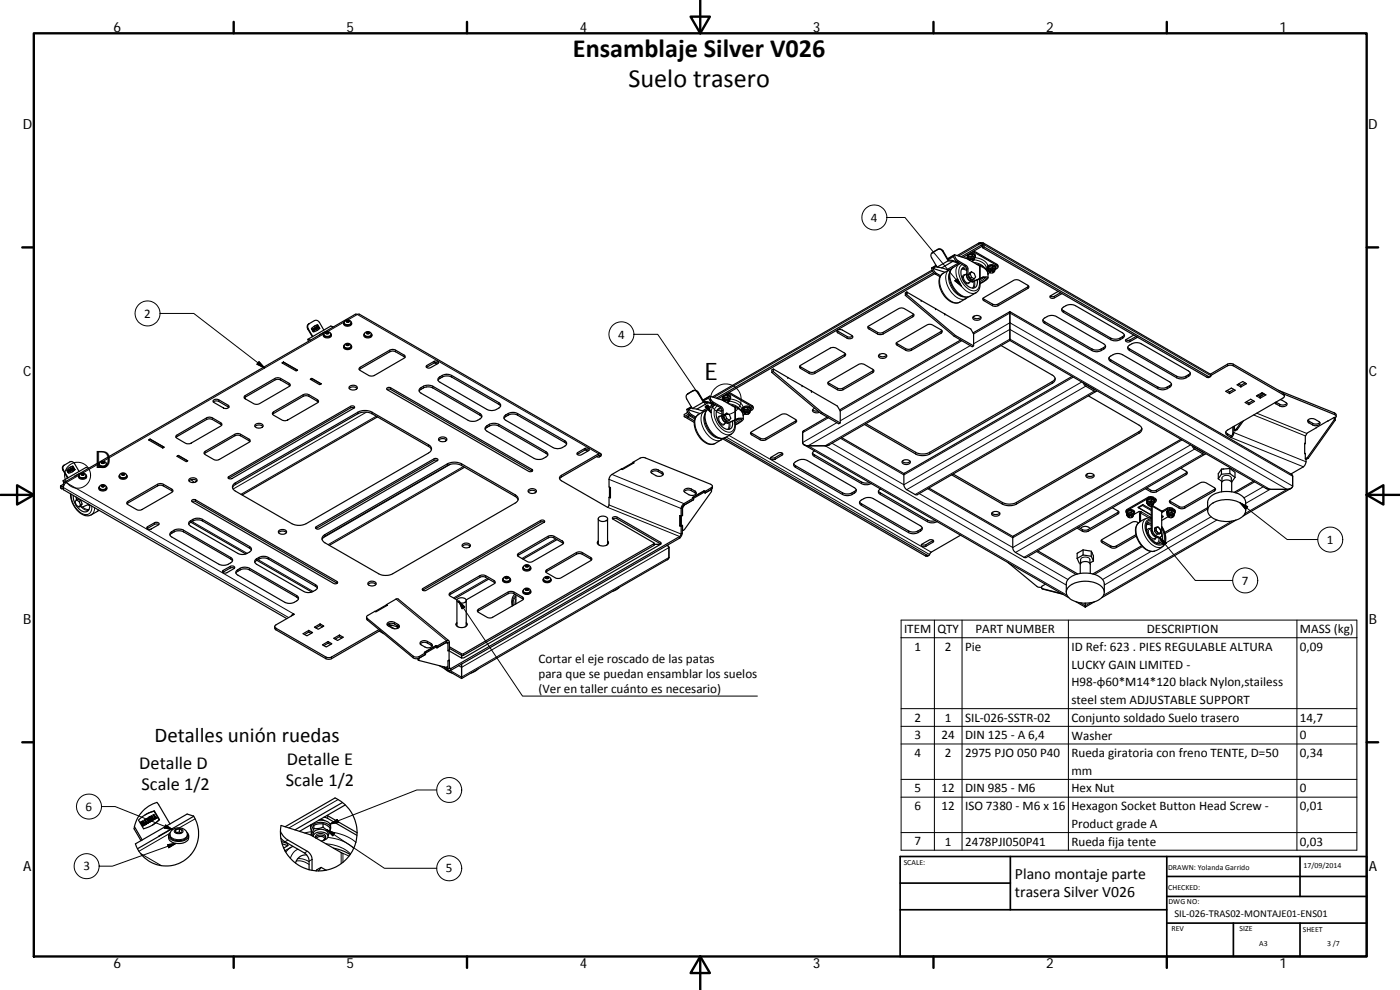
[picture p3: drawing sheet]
<svg xmlns="http://www.w3.org/2000/svg" width="420mm" height="297mm" viewBox="0 0 420 297" stroke-linecap="round" stroke-linejoin="round" font-family="sans-serif">
<defs><g id="words">
<g font-size="7.9">
<text x="171.9" y="17.1">Ensamblaje Silver V026</text>
<text x="188.6" y="26.1">Suelo trasero</text>
</g>
<g font-size="7.2">
<text x="211.4" y="113.9">E</text>
<text x="28.4" y="140.6">D</text>
</g>
<text font-size="6.3" x="46.3" y="222.6">Detalles unión ruedas</text>
<g font-size="5.5">
<text x="41.8" y="230.7">Detalle D</text>
<text x="86.1" y="229.7">Detalle E</text>
<text x="42.5" y="236.9">Scale 1/2</text>
<text x="85.8" y="236">Scale 1/2</text>
</g>
<g font-size="4.7">
<text x="304.6" y="263.9">Plano montaje parte</text>
<text x="304.6" y="269.3">trasera Silver V026</text>
</g>
<g font-size="4.2">
<text x="34" y="9.6">6</text>
<text x="104" y="9.6">5</text>
<text x="174" y="9.6">4</text>
<text x="244" y="9.6">3</text>
<text x="314" y="9.6">2</text>
<text x="384" y="9.6">1</text>
<text x="6.8" y="38.7">D</text>
<text x="410.6" y="38.7">D</text>
<text x="7" y="112.9">C</text>
<text x="410.8" y="112.9">C</text>
<text x="7" y="187.1">B</text>
<text x="410.8" y="187.1">B</text>
<text x="7" y="261.3">A</text>
<text x="410.8" y="261.3">A</text>
<text x="34" y="290.4">6</text>
<text x="104" y="290.4">5</text>
<text x="174" y="290.4">4</text>
<text x="244" y="290.4">3</text>
<text x="314" y="290.4">2</text>
<text x="384" y="290.4">1</text>
</g>
<g font-size="3.9">
<text x="261.4" y="66.5">4</text>
<text x="43.3" y="95.3">2</text>
<text x="185.5" y="101.6">4</text>
<text x="398.2" y="163.1">1</text>
<text x="372.7" y="175.4">7</text>
<text x="271.3" y="189.9">ITEM</text>
<text x="281.3" y="189.9">QTY</text>
<text x="292.7" y="189.9">PART NUMBER</text>
<text x="344.2" y="189.9">DESCRIPTION</text>
<text x="390.1" y="190">MASS (kg)</text>
<text x="274.4" y="195.2">1</text>
<text x="283.6" y="195.3">2</text>
<text x="289.6" y="195.3">Pie</text>
<text x="321.5" y="195.3">ID Ref: 623 . PIES REGULABLE ALTURA</text>
<text x="390.1" y="195.3">0,09</text>
<text x="161.6" y="198.8">Cortar el eje roscado de las patas</text>
<text x="161.6" y="203.3">para que se puedan ensamblar los suelos</text>
<text x="321.5" y="200.7">LUCKY GAIN LIMITED ‐</text>
<text x="161.6" y="207.8">(Ver en taller cuánto es necesario)</text>
<text x="321.5" y="206">H98‐φ60*M14*120 black Nylon,stailess</text>
<text x="321.5" y="211.3">steel stem ADJUSTABLE SUPPORT</text>
<text x="274.4" y="216.5">2</text>
<text x="274.4" y="221.8">3</text>
<text x="282.6" y="221.8">24</text>
<text x="283.6" y="216.5">1</text>
<text x="289.6" y="221.8">DIN 125 ‐ A 6,4</text>
<text x="289.6" y="216.5">SIL‐026‐SSTR‐02</text>
<text x="321.5" y="216.6">Conjunto soldado Suelo trasero</text>
<text x="321.5" y="221.9">Washer</text>
<text x="390.1" y="216.5">14,7</text>
<text x="390.1" y="221.8">0</text>
<text x="274.4" y="227.1">4</text>
<text x="283.6" y="227.1">2</text>
<text x="289.6" y="227.1">2975 PJO 050 P40</text>
<text x="321.5" y="227.2">Rueda giratoria con freno TENTE, D=50</text>
<text x="390.1" y="227.1">0,34</text>
<text x="321.5" y="232.5">mm</text>
<text x="133.8" y="238.3">3</text>
<text x="274.4" y="237.8">5</text>
<text x="282.6" y="237.8">12</text>
<text x="289.6" y="237.8">DIN 985 ‐ M6</text>
<text x="321.5" y="237.8">Hex Nut</text>
<text x="390.1" y="237.8">0</text>
<text x="25.7" y="243.2">6</text>
<text x="274.4" y="243.1">6</text>
<text x="282.6" y="243.1">12</text>
<text x="289.6" y="243.1">ISO 7380 ‐ M6 x 16</text>
<text x="321.5" y="243.1">Hexagon Socket Button Head Screw ‐</text>
<text x="390.1" y="243.1">0,01</text>
<text x="321.5" y="248.5">Product grade A</text>
<text x="274.4" y="253.7">7</text>
<text x="283.6" y="253.7">1</text>
<text x="289.6" y="253.7">2478PJI050P41</text>
<text x="321.5" y="253.8">Rueda fija tente</text>
<text x="390.1" y="253.7">0,03</text>
<text x="25" y="261.1">3</text>
<text x="133.8" y="261.8">5</text>
</g>
<text font-size="3.1" x="352.5" y="275.2">SIL‐026‐TRAS02‐MONTAJE01‐ENS01</text>
<g font-size="2.4">
<text x="271.2" y="259.7">SCALE:</text>
<text x="350.6" y="260.9">DRAWN: Yolanda Garrido</text>
<text x="391.2" y="260.6">17/09/2014</text>
<text x="350.6" y="267">CHECKED:</text>
<text x="350.7" y="271.4">DWG NO:</text>
<text x="351.6" y="279.3">REV</text>
<text x="372" y="279.4">SIZE</text>
<text x="391" y="279.6">SHEET</text>
<text x="377.9" y="283.8">A3</text>
<text x="398.3" y="283.8">3 /7</text>
</g>
</g></defs>
<g fill="none" stroke="#000" stroke-width=".36">
<path d="M279.8 75.8l2-1.1 .7 .1 .5 .5 1.6 2.7 2.9 .7 .1 .3M280.9 79.6l-1.3 .8v.4l.7 1.1 1.8 1.1M281.1 79.9l-1.1 .6 3.6 1.2M284.6 78.3l-2.1-3.3-.6-.3-.5 .1-1.6 1-.4 .8 .1 .5 1.7 3.1M284.6 78.3l1.4 .1M284.6 77.9l1.5-.9 .9 1.4 2.9 1.7 .2 .7 .1 2.3 .5 .8 1.1 .7M284.6 78.3l-3.4 1.9M286 78.4l1.6 .6M286 78.4l-3.4 2M286.5 76.4l-2.1 1.2M287.6 79l-3.4 1.9-1.6-.5M288.2 79l-2.1 1.2a4 4 0 0 0-.6 5.1 5.4 5.4 0 0 0 4.9 3.8l2.5-1.3a3.5 3.5 0 0 0 1-4.1"/>
<path d="M290.3 76.5v.4M290.4 77.5l.2 .2M290.4 77.1v.4M290.4 77.1a1.1 1.1 0 0 1 .7-1 1.1 1.1 0 0 1 1.1 .2l.5 .3-.1 .5M290.6 77.9a.9 .9 0 0 1 .9-.6 .9 .9 0 0 1 .8 .7l-.4 .3M290.6 77.8a.89 .89 0 0 1 .9-.8 .89 .89 0 0 1 .9 .8M290.7 76.5l-.3 .6M290.7 76.9l-.3 .6M290.7 76.5v.4M290.9 77.8v.2a.6 .6 0 0 1 .6-.3 .6 .6 0 0 1 .5 .5l-.2 .1M291 78.1l.1-.1a.43 .43 0 0 1 .5-.2 .43 .43 0 0 1 .3 .5l-.3 .1M291.3 75.9a1.04 1.04 0 0 1 1.4 1"/>
<path d="M291.4 75.8l.6 .2M291.8 76.7l.8 .5M291.8 76.3l-1.1 .2M291.8 76.3l.8 .5v.4M291.8 76.3v.4M291.8 76.7l-1.1 .2M291.9 75.5l7.3 4.1 .3 .6-.8 .7M292.1 77.8v.2M292.3 75.3v.1M292.3 75.4l6.9 3.9 .3 .4v.4M292.6 77.2l-.2 .5M293 79.2a3.7 3.7 0 0 1 3.5 3.1v1"/>
<path d="M293.8 72.9l-6.6 3.8M294.2 79.9l-3.9-2.3-3.8-1.1a2.52 2.52 0 0 0 1.1 1.8l2.6 1.6 .3 .7v1.8a1.92 1.92 0 0 0 .9 1.6l.7 .4M294.5 72.9l-.6-.1-.3 .6 .9-.5 .4 .3v.6M294.5 72.9l.3-.1 .4 .2 .1 1.1M294.5 72.9v.7M294.9 73.8v.5l67.3 38.9 .5 .1 .5-.3M294.9 73.8l-.4-.2-6.1 3.5M294.9 73.8l-5.9 3.4M295.1 72.9l68.1 39.3a.46 .46 0 0 1 .1 .7 .46 .46 0 0 1-.7 0l-67.3-38.8M295.3 74.1l-.4 .2M296.3 79.9l.1 .1M296.5 79.8h.1"/>
<path d="M297.9 79.9l-1.1 .1M297.9 79.9l.7 .3 .1 .5M297.9 79.9v.3M298.7 79.8l.2 .3-.1 .3a1.24 1.24 0 0 0-1.2-1 1.24 1.24 0 0 0-1.2 .9l-.1-.2 .2-.3M298.9 79.9l-.1 .1M92.7 97.1a1.09 1.09 0 0 0-.3 1.6l1.3 2.3M92.8 97.1l1.6-.9h.9l.6 .5 1.3 2.3M92.8 97.1l-.4 .6-.1 .4 1.6 2.9M93.4 98.6l1.9-1.1 .6 1-.6 .6-1.3 .5zM93.7 98.8v.1M93.7 98.9l.3-.3 .2 .5M93.7 98.9h.1"/>
<path d="M93.8 99l.1 .1M93.9 99.1h-.1M93.9 99.2l.1 .1M93.9 98.8l-.2 .1M93.9 98.8l.1 .1M94 99.3h-.1M94 98.7l-.3 .2M94 98.7l-.2 .4M94 98.7l-.1 .1M94 99l-.2 .1M94 99l.1 .1M94.1 99l-.2 .1"/>
<path d="M94.1 99l-.2 .3M94.1 99h-.1M94.1 98.5l.3 .4-.2 .1M94.2 99l.1 .1M94.2 99.1l-.2 .2M94.2 99.1h.1M94.3 99v.1M94.6 98.3l.4 .4M94.6 98.3l.1 .3M94.6 98.9l-.3 .2M94.6 98.9l-.4-.4 .1 .5M94.6 98.3l.2 .3-.5-.2 .4 .4"/>
<path d="M94.7 98.7l.1 .1M94.8 98.2l.2-.2 .3 .5M94.8 98.2v.1M94.8 98.8l-.2 .1M94.8 98.3h.1M94.9 98.7l-.3-.1 .2 .2M94.9 98.7l-.1 .1M94.9 98.3l.1 .1M95 98.4l-.1 .1M95 98.2v.1M95 98.7h-.1M95 98.7l-.2 .1"/>
<path d="M95 98.6v.1M95 98.1l-.2 .2M95 98.1l-.1 .4M95 98.1v.1M95 98.7h.1M95.1 98.3l-.1 .1M95.1 98.3l-.2 .2M95.1 98.3v.2M95.2 98.4l-.2 .3M95.2 97.9l.1 .6M95.3 98.5l-.3 .2M95.3 97.5l-1.1 .4"/>
<path d="M95.3 98.5h.1M95.3 97.5l.6 1M95.3 98.4h.1M95.4 98.4l-.1 .1M95.7 98.3l-.5-.4 .2 .4M95.7 98.3h-.1M95.7 98.3l-.4 .2M95.9 98.5l-.8 .7M97.3 99.7l-1.4 .8M97.3 99.9a1 1 0 0 1 1.3-.4 1 1 0 0 1 .5 1.3l-.2 .1a1.04 1.04 0 0 1-1.1 .1 1.04 1.04 0 0 1-.6-.9zM97.8 99.9l.3-.3 .4 .1 .2 .2-.8 .2zM98.1 100l-.2 .1"/>
<path d="M98.1 99.6v.4M98.1 100h.4M98.5 99.7v.4M100.1 98.1l-.8-.3-6.9 4M103.1 96.9a1.23 1.23 0 0 0 1.2 1 1.23 1.23 0 0 0 1.2-1M103.3 96.5a.76 .76 0 0 0 .1 1 .76 .76 0 0 0 .9 .1 .74 .74 0 0 0 .9-.1 .74 .74 0 0 0 .1-1M103.5 96.2a.97 .97 0 0 1 1.3-.2 .97 .97 0 0 1 .3 1.3 1.01 1.01 0 0 1-1.2 .3 1.01 1.01 0 0 1-.5-1.1zM103.9 96.3l.8-.1 .1 .3-.4 .1zM104.2 96.5l-.2 .1M104.2 96.1v.4M104.2 96.5h.4M104.7 96.2v.3"/>
<path d="M109.5 99.9a.99 .99 0 0 1 1.3-.4 .99 .99 0 0 1 .4 1.3l-.1 .1a1.02 1.02 0 0 1-1.1 .1 1.02 1.02 0 0 1-.6-.9zM110 99.8l.3-.2 .4 .1 .2 .3-.8 .1zM110.3 100l-.2 .1M110.3 99.6v.4M110.7 99.7v.4l-.4-.1M251.2 99.2l3 1.8a1.42 1.42 0 0 0 1.7-.2M251.3 99.1l.6-.2 .8 .1 3 1.6a.57 .57 0 0 1 .2 .8 .57 .57 0 0 1-.8 .2l-.9-.1-2.8-1.7-.3-.3zM260.6 97.9l9.3-5.4h1.3l3.1 2-.4 .6-9.3 5.3-1.1-.1-2.9-1.7-.2-.3zM271.7 88.6l14.7 12.3M272.1 87.6l19.2 11.1 .9 1.5v3.6l-.4 .2-5.4-3.1M272.1 87.6l-.4 .3v.7M272.1 88.4l-.4 .2"/>
<path d="M272.1 87.6v.8M272.1 88.4l14.7 12.3M274.2 94.3l-9.4 5.5h-1.3l-3-1.8M279.7 81l-65.9 38.1M280 80.5l.7 1.2 1.6 1M280.2 81.8l-65.2 37.7M280.5 82.1l-65 37.6M281.2 80.2l1.4 .2M282.7 99.2l-9.6 5.6-1.3-.2-2.8-1.7M285.5 80.7l-2.5 1.3a4.1 4.1 0 0 0-.4 5.5 5 5 0 0 0 5.1 3.3l2.7-1.6M289.8 80.1a1.77 1.77 0 0 0-1.3 2.6 4.3 4.3 0 0 0 3.8 3.7 1.85 1.85 0 0 0 1-2.4M290.1 82.3a1.8 1.8 0 0 0 1.2 2"/>
<path d="M290.1 82.2l-.7 .4M291.2 82.1l-.6 .3M291.2 82.1l.4 1.1M291.4 84.4l-.7 .4M291.6 81.6l.8 .4 .4 1.1-.4 .6M291.6 81.6l-1 .8 .5 1.1 .8 .4 .5-.2M291.6 83.2l-.5 .3M291.6 83.2l.8 .5M291.6 81.6l-.4 .5M292 95.1a1.66 1.66 0 0 0 2.4 0M292.1 84.4l-.3 .2M292.1 95a1.49 1.49 0 0 1 2.3 .4 1.4 1.4 0 0 1-1.2 .7 1.4 1.4 0 0 1-1.3-.8z"/>
<path d="M294.7 83.3l-2.9 1.3M294.7 83.3a.94 .94 0 0 1 1.3 .3l-.6 .6-1.3 .8M295.1 83.1l-3 1.3M295.1 83.1l-.4 .2M295.1 83.1a.98 .98 0 0 1 1.4 .4l-.6 .6-1.8 1M295.1 89.4l9.3-5.4h1.3l2.8 1.6 .3 .4-.2 .5-9.3 5.3-.8 .1-.7-.2-2.7-1.6-.2-.3zM296 80.5v.3M296.5 81.1l.2 .2M296.5 80.7v.4M296.7 81.3a.89 .89 0 0 1 .9-.8 .89 .89 0 0 1 .9 .8M296.8 80.4l-.3 .7M296.8 80l-.3 .7"/>
<path d="M296.8 80v.4M297 81.3v.2M297.1 81.8l-.6 .3M297.2 81.5a.44 .44 0 0 1 .5-.1 .44 .44 0 0 1 .3 .4 .43 .43 0 0 1-.5 .1 .43 .43 0 0 1-.3-.4zM297.2 81.8a.52 .52 0 0 1-.5-.6 .52 .52 0 0 1 .8-.4 .6 .6 0 0 1 .7 .1 .6 .6 0 0 1 .1 .7l-.3 .2M297.3 81.8l-.3-.1a.54 .54 0 0 1 .6-.5 .54 .54 0 0 1 .5 .5l-.2 .1M297.9 80.2l.8 .5M297.9 80.2l-1.1 .2M298.2 81.3v.2M298.7 80.7l-.2 .6M298.7 80.6a1.1 1.1 0 0 0-.7-1 1.1 1.1 0 0 0-1.1 .2l-.5 .4 .1 .4M303.1 93.5l84.3 48.7"/>
<path d="M303.1 93.5l-11.1 6.4M303.1 93.5v8.7M308.7 85.9l-9.4 5.4h-1.3l-3-1.8M313 95.9l.5 .6 14.2 8.2a3.3 3.3 0 0 0 4-.8l.1-.2M313.3 95.5a3.4 3.4 0 0 1 3.8-.5l14.1 8.1a.85 .85 0 0 1 .6 .9 .85 .85 0 0 1-.6 .8 3.1 3.1 0 0 1-3.5 .4l-14.2-8.2a.85 .85 0 0 1-.2-1.5zM317.6 87.4l-2.3 1.4a.42 .42 0 0 0-.1 .5 .42 .42 0 0 0 .5 .2l.7-.1 2.3-1.3M318.3 87.8l-2 1.2-1.1-.2M318.7 92.7l.5 .6 14.1 8.2a3.5 3.5 0 0 0 3.9-.7l.2-.3M319 92.3a3.4 3.4 0 0 1 3.7-.6l14.2 8.2a.87 .87 0 0 1 .6 .8 .87 .87 0 0 1-.6 .8 3.3 3.3 0 0 1-3.6 .4l-14.1-8.2a.83 .83 0 0 1-.6-.6 .83 .83 0 0 1 .4-.8zM73.4 118.8l9.3-5.4h1.3l2.8 1.6 .3 .4-.3 .6-9.4 5.3-1-.1-2.8-1.5-.3-.4zM84.6 108.9l.5-.3 4.2 2.5-.4 .2zM85.1 108.7l4.2 2.4"/>
<path d="M85.1 108.7l-.4 .2M85.1 108.6v.1M87 115.7l-3-1.8h-1.3l-9.4 5.5M93.1 113.8l.5-.3 2.8 1.7-.5 .2zM93.2 102l-.8-.2 .2 .6M93.6 113.6l2.8 1.6M93.6 113.6l-.5 .2M93.6 113.5v.1M95.9 100.5h.1M97 100.4a1.24 1.24 0 0 0 1.2 1 1.24 1.24 0 0 0 1.3-1M97.2 100.1a.75 .75 0 0 0 .1 .9 .75 .75 0 0 0 .9 .1 .76 .76 0 0 0 1-.1 .76 .76 0 0 0 0-.9M103.1 103.9a1.24 1.24 0 0 0 1.2 1 1.24 1.24 0 0 0 1.2-1"/>
<path d="M103.4 103.4a.98 .98 0 0 1 1.3-.4 .98 .98 0 0 1 .4 1.3 1.01 1.01 0 0 1-1.2 .3 1.01 1.01 0 0 1-.5-1.1zM103.9 103.4l.2-.2 .7 .2-.3 .3zM104.1 103.5l-.1 .1M104.1 103.2v.3M104.6 103.2v.4l-.5-.1M104.8 116.6a1.69 1.69 0 0 1 2.4 0M104.9 116a1.45 1.45 0 0 1 2.3 .4 1.47 1.47 0 0 1-2.5-.1zM105.3 103.5a.68 .68 0 0 1 .1 .9 .68 .68 0 0 1-.8 .2 .88 .88 0 0 1-1.1-.1 .88 .88 0 0 1-.2-1M107.9 110.3l9.6-5.4h1l2.9 1.7 .2 .3-.3 .6-9.2 5.3h-1.2l-2.8-1.6-.4-.4zM109.2 100.4a1.29 1.29 0 0 0 1.1 1 1.29 1.29 0 0 0 1.3-.7v-.3M109.4 100.1a.76 .76 0 0 0 .1 .9 .76 .76 0 0 0 .9 .1 .87 .87 0 0 0 1.1-.9l-.1-.1M116.1 116.5l.4-.3 .7 .2 42.4 24.4a.46 .46 0 0 1 .1 .7 .46 .46 0 0 1-.7 0l-42.8-24.6z"/>
<path d="M116.2 116.9l1-.1 42.5 24.6M121.5 107.3l-3-1.9h-1.3l-9.4 5.5M125.8 117.4l.1-.2a3.5 3.5 0 0 1 3.7-.9l14.4 8.3 .6 .5M126 116.6a3.5 3.5 0 0 1 3.9-.7l14.1 8.2a.85 .85 0 0 1 .6 .8 .85 .85 0 0 1-.6 .8 3.4 3.4 0 0 1-3.5 .4l-14.1-8.1-.6-.8zM128 109.7l2.4-1.3a.68 .68 0 0 1 .8-.1 .68 .68 0 0 1 .3 .7l-2.2 1.3a.74 .74 0 0 1-.9 .2 .74 .74 0 0 1-.4-.8zM130.4 108.9l.7 .3M131.5 114.1a3.3 3.3 0 0 1 4-1l14.2 8.2 .5 .6M131.5 109l-1.1-.1-2.4 1.3M131.6 113.4a3.3 3.3 0 0 1 3.9-.8l14.2 8.2a.89 .89 0 0 1 .6 .8 .89 .89 0 0 1-.6 .8 3.3 3.3 0 0 1-3.6 .5l-14.3-8.4-.4-.5zM206.3 118.2l-.3 .3v1l1.8 3.1M206.3 118.2l1.8-1 .7-.1 .8 .6 1.5 2.7 1.3 .2 1.7 .5v.2M206.5 118.1h.1"/>
<path d="M206.5 118.1l-.2 .1M208 117.3h.9l.4 .3 1.8 3.1M213 118.9l-2.1 1.1M216.9 118.9v.4M216.9 120l.3 .1M217.2 118.9l-.3 1.1M217.2 119.3l-.3 .7M217.2 118.9v.4M217.8 118.3a1.11 1.11 0 0 1 1.5 1M218 118.2l.6 .2M218.4 119.1l.8 .5M218.4 118.7l-1.2 .2"/>
<path d="M218.4 118.7l.8 .5v.4M218.4 118.7v.4M218.4 119.1l-1.2 .2M218.5 117.9l7.4 4.3 .1 .5-.8 .6M218.8 117.7l7.1 4.1 .1 .7M219.2 119.5a.94 .94 0 0 0-1.4-.9 .68 .68 0 0 0-.7 .2 .68 .68 0 0 0-.1 .7M219.2 119.6l-.3 .6M231.6 111.7l14.7 12.3M232.1 110.7l-.5 .3v.7M232.1 110.7l.1 .1M232.1 111.5l-.5 .2M232.1 110.7v.8"/>
<path d="M232.1 111.5l14.6 12.3M232.2 110.8h.1M232.2 110.8l4.3 2.5M236.4 113.3l14.9 8.5 .9 1.5v3.6l-.5 .2-5.4-3.1M240 109.9l9.4-5.6h1.3l3.1 2-.4 .6-9.3 5.3-1.3-.2-2.7-1.5zM248.6 114.6l9.3-5.4h1.3l2.7 1.6 .4 .4-.4 .6-9.3 5.3-1.3-.2-2.5-1.4-.4-.4zM253.7 106.2l-9.4 5.5h-1.3l-3-1.9M262.2 111.1l-9.4 5.5h-1.3l-3-1.9M263.7 106.6a1.64 1.64 0 0 0 2.4 0M263.9 106.4a1.37 1.37 0 0 1 2.2 .6 1.48 1.48 0 0 1-2.5-.3zM269.1 102.8l9.5-5.5 1.1 .1 2.7 1.6 .4 .4-.4 .6-9.3 5.3-1.1-.1-2.7-1.6-.4-.4zM286.8 100.7l5.4 3.1"/>
<path d="M286.8 100.7l-.4 .2M288.3 102l-36.3 21M300.4 103.7l15.4 8.8a1.28 1.28 0 0 1 .9 1.3 1.28 1.28 0 0 1-.9 1.2l-36.8 21.2a4.7 4.7 0 0 1-4.2 0l-15.4-8.8M303.1 102.2l76.8 44.3 1.3 .3h5a1.56 1.56 0 0 0 1.7-1v-2.9l-.5-.7M303.1 102.2l-54.3 31.3-.9 .3h-5.4a1.57 1.57 0 0 1-1.6-1v-3.1l.1-.3 7.3-4.3M316.7 113.5l-.9 1-36.8 21.2a4.7 4.7 0 0 1-4.2 0l-14.9-8.6M321.7 112.9l-50.3 29.1-.1 3.4 .3 1 .5 .5 2.5 1.5h.7l53.7-31M325.1 114.9l.6 .9 2.7 1.5 .5 .2 .3-.3M325.6 115.2l3 1.7M326.6 118.8l15.2 8.8a1.28 1.28 0 0 1 .9 1.2 1.28 1.28 0 0 1-.9 1.2l-36.8 21.2a4.8 4.8 0 0 1-4.2 0l-15.2-8.7M332.8 107.4l.5 .6 14.2 8.1a3.4 3.4 0 0 0 4.1-.9M333.1 107a3.4 3.4 0 0 1 3.8-.6l14.1 8.2a.86 .86 0 0 1 .6 .8 .86 .86 0 0 1-.6 .8 3.2 3.2 0 0 1-3.5 .4l-14.2-8.1a.85 .85 0 0 1-.2-1.5z"/>
<path d="M338.4 104.1l.6 .6 14.1 8.2a3.5 3.5 0 0 0 3.9-.7l.2-.3M338.8 103.7a3.4 3.4 0 0 1 3.7-.6l14.2 8.2a.88 .88 0 0 1 .5 .8 .88 .88 0 0 1-.5 .8 3.3 3.3 0 0 1-3.6 .4l-14.1-8.1a.85 .85 0 0 1-.2-1.5zM340.3 100.6l-2.3 1.3a.42 .42 0 0 0-.2 .5 .42 .42 0 0 0 .6 .2l.7-.1 2.3-1.3M341 100.9l-2 1.2-1.1-.2M363.3 112.3l5.1-3 1.5-.1 15.2 8.7 .3 .3 .1 .7M363.4 112.6l5-2.9h1.5l15.2 8.7 .4 .4-.4 .6-16.7 9.6a.87 .87 0 0 0-.6 .8 .87 .87 0 0 0 .6 .9l1.1 .6v-.5M367.9 117.4l1.7-1 1.1 .7-1.7 1zM368.3 117.2l.7 .4M369 117.6v.5M370.3 116.8l-1.3 .8M371.3 115.5l1.7-1 1.1 .6-1.7 1zM371.7 115.2l.7 .4"/>
<path d="M372.4 115.6v.5M373.7 114.9l-1.3 .7M377.5 118.6l.7 .4M378.2 119v.4M378.8 117.8l1.1 .7-1.7 .9M378.8 117.8l-.8 1.1M378.8 117.8l-1.7 1 1.1 .6M379 118l-.5 .8M379.5 118.2l-1.3 .8M383.7 117.1l16.8 6.8 .5 .4v.7M384.2 119.9l1.7 .9a.68 .68 0 0 1 .3 .8 .68 .68 0 0 1-.9 .4l-1.1-.1-1.6-1.1M385.5 118.3l15 6.1a.54 .54 0 0 1 .5 .4 .54 .54 0 0 1-.3 .6"/>
<path d="M19.3 139.6l-.3 .2-.1 .8 1.5 2.8M21.8 139.9l-1 .5M21.9 139.9l.5 1M29.7 139.3a1.28 1.28 0 0 0 1.1 1 1.28 1.28 0 0 0 1.3-.7v-.3M29.9 139a.74 .74 0 0 0 0 .9 .74 .74 0 0 0 1 .1 .75 .75 0 0 0 .9-.1 .75 .75 0 0 0 .1-.9M30.1 138.7a.96 .96 0 0 1 1.3-.2 .96 .96 0 0 1 .3 1.2 1.02 1.02 0 0 1-1.2 .3 1.02 1.02 0 0 1-.6-1.1zM30.4 138.7l.7-.1 .2 .2-.7 .2zM30.7 138.6v.3l.5 .1-.1-.4M30.7 138.9l-.1 .1M44.6 132l.5-.3 4.2 2.5-.4 .2zM45.1 131.8l4.1 2.4M45.1 131.8l-.5 .2"/>
<path d="M45.1 131.7v.1M52.9 130.6l9.3-5.3 .8-.1 .7 .2 2.6 1.5 .3 .4-.3 .5-9.4 5.3h-1l-2.8-1.6-.3-.4zM53.1 136.9l.4-.2 2.9 1.6-.5 .2zM53.5 136.7l2.8 1.6M53.5 136.7l-.4 .2M53.5 136.7h.1M61.4 135.5l9.6-5.4 1 .1 2.7 1.5 .4 .4-.2 .5-9.5 5.4h-1l-2.8-1.6-.4-.4zM64 120.1a1.47 1.47 0 0 1 1.6-.1l2.9 1.6a.63 .63 0 0 1 .1 .9 .63 .63 0 0 1-.9 .1l-3.6-1.9zM64 120.6a1.47 1.47 0 0 1 1.6-.2l3.1 1.8M66.5 127.6l-2.8-1.7-1.5-.1-9.4 5.5M75 132.5l-2.8-1.8-.7-.1-.8 .1-9.4 5.4M76.5 128a1.64 1.64 0 0 1 2.4 0"/>
<path d="M76.6 127.4a1.47 1.47 0 0 1 2.4 .4 1.48 1.48 0 0 1-2.5-.1zM81.9 123.7l9.5-5.4 1.3 .1 2.9 1.9-.4 .6-9.1 5.2h-1.3l-2.7-1.5-.3-.5zM95.5 120.6l-3-1.8h-1.3l-9.4 5.5M106.3 122.4h-1l-36.7 21.2M113.3 125.1l-40.6 23.4M129.5 134.9l-.6-.8-17.3-10a4.7 4.7 0 0 0-4.2 0l-37 21.4-.6 .8M131.3 138.2l-.9-.1-35.6 20.5M131.7 132.1a1.69 1.69 0 0 1 2.4 0M131.7 131.5a1.47 1.47 0 0 1 2.4 .4 1.51 1.51 0 0 1-2.5-.1zM145.6 128.8l.1-.1a3.5 3.5 0 0 1 4-.9l14.1 8.2 .6 .6M145.8 128.1a3.5 3.5 0 0 1 3.9-.8l14.1 8.2a.85 .85 0 0 1 .6 .8 .85 .85 0 0 1-.6 .8 3.4 3.4 0 0 1-3.5 .4l-14.2-8.1-.5-.7zM151.3 125.5l.1-.1a3.4 3.4 0 0 1 3.9-.8l14.2 8.1 .5 .6"/>
<path d="M151.6 124.6a3.3 3.3 0 0 1 3.7-.5l14.2 8.1a.88 .88 0 0 1 .6 .9 .88 .88 0 0 1-.6 .8 3.3 3.3 0 0 1-3.5 .4l-14.2-8.2a.83 .83 0 0 1-.6-.7 .83 .83 0 0 1 .4-.8zM173.2 135.9l2.3-1.3a.73 .73 0 0 1 .8-.2 .73 .73 0 0 1 .5 .7l-2.3 1.3a.74 .74 0 0 1-.8 .2 .74 .74 0 0 1-.5-.7zM175.7 135l.6 .4M176.8 135.1l-1.1-.1-2.4 1.4M179.1 137a.47 .47 0 0 0 .6 .2 .47 .47 0 0 0 .3-.6l-11.5 6.5-.5 .6M179.8 137.1l.4-.2a.46 .46 0 0 0 .2-.7 .46 .46 0 0 0-.7 0l-11.2 6.4a.85 .85 0 0 0-.6 .8 .85 .85 0 0 0 .6 .9l13.9 7.9 .4-.7v-2.3M180.2 136.1l-72.3-41.8-1-.1-87.6 50.6M190 138.8l.2 .1M190 138.8l-3.4 1.9M190 138.7l2.3-1.3 1.2-.1 19.8 8a.55 .55 0 0 1 .5 .5 .55 .55 0 0 1-.3 .6l-1.9 1M190 138.7l.3 .2-3.5 2-.3-.2-3.3 2.1-.4 .8v2.5l.4 .2M190 138.7v.1"/>
<path d="M206.2 125.5l2.2 1.2M206.2 125v.5M206.3 123.5l-.1 .4-.9 .5v.6l.5 .3 1.3-.8M206.5 122.9l.7 1.2 1.6 1M206.6 125.3l1.8 1M206.6 125.3l-.4 .2M206.6 124.8v.5M206.7 124.2l-1.4 .8M207.5 122l-1.3 .9a2.42 2.42 0 0 0 1.1 1.8l1.3 .8M207.6 122.3l-1.1 .6 3.6 1.2M207.8 122.6l1.4 .1M211.1 120.7l-3.3 1.9"/>
<path d="M211.1 120.7l1.4 .1M211.1 120.3l1.6-.9 .9 1.4 2.6 1.5 .5 .7v2a1.95 1.95 0 0 0 .9 1.6l.7 .4M212.1 123.1l-2.5 1.3a4.1 4.1 0 0 0-.5 5.5 4.9 4.9 0 0 0 5.1 3.3l2.8-1.6M212.5 120.8l1.6 .5M212.5 120.8l-3.3 1.9M214.1 121.3l-3.3 2-1.6-.6M214.7 121.5l-2 1.2a4.1 4.1 0 0 0-.5 5.4 5 5 0 0 0 5.1 3.3l2.2-1.2a3.5 3.5 0 0 0 .9-4.1M216.4 122.5a1.74 1.74 0 0 0-1.4 2.6 4.5 4.5 0 0 0 3.6 3.7 1.74 1.74 0 0 0 1.2-2.4M216.7 124.7a1.86 1.86 0 0 0 1.2 2.1M216.7 124.6l-.7 .4M216.9 131.6l60.9 35.2 .4 .1 .6-.3M217.3 131.4l60.9 35.2a.94 .94 0 0 0 1.1-.8l9-5.2"/>
<path d="M217.4 120.2v.2l.2-.2a.56 .56 0 0 1 .6-.2 .56 .56 0 0 1 .4 .6l-.2 .1a.51 .51 0 0 0 .5-.6 .51 .51 0 0 0-.7-.4l-.7 .1-.3 .5a.89 .89 0 0 1 .8-.9 .89 .89 0 0 1 .9 .8M217.6 120.5v-.1a.42 .42 0 0 1 .6-.2 .42 .42 0 0 1 .2 .5l-.3 .1M217.7 124.6l-.5 .2M217.7 124.6l.4 1M218 126.9l-.7 .4M218.1 124l.8 .4 .4 1.1-.4 .6M218.1 124l-.9 .8 .4 1.1 .8 .5 .5-.3M218.1 125.6l-.5 .3M218.1 125.6l.8 .5M218.1 124l-.4 .6M218.7 126.8l-.4 .2M218.7 120.2v.2"/>
<path d="M219.6 121.7a3.7 3.7 0 0 1 3.5 3v1.1M220.7 122.3l-3.9-2.2-3.8-1.2 .7 1.5 3.1 1.9 .2 .7v1.8a1.92 1.92 0 0 0 .9 1.6l.8 .4M221.2 125.8l-2.9 1.2M221.2 125.8a1.03 1.03 0 0 1 1.4 .2l-.7 .6-1.2 .8M221.6 125.5l-2.9 1.3M221.6 125.5l-.4 .3M221.6 125.5a.93 .93 0 0 1 1.4 .4l-.9 .8-1.4 .8M222.6 122.9l-.1 .4M222.9 122.3l.1 .1M222.9 122.8a1.31 1.31 0 0 1 1-1 1.31 1.31 0 0 1 1.3 .4l.2 .6M223 122.2h.1M223 122.2l-.2 .4 .1 .1"/>
<path d="M223 123.5l.2 .2M223 123.1v.4M223 123a1.1 1.1 0 0 1 .7-1 1.1 1.1 0 0 1 1.2 .2l.4 .4-.1 .4M223.2 123.7a.9 .9 0 0 1 .9-.8 .9 .9 0 0 1 .9 .8M223.3 122.4l-.3 .7M223.3 122.8l-.3 .7M223.3 122.4v.4M223.5 123.7v.3M223.6 124.2l-.5 .3M223.7 123.9a.45 .45 0 0 1 .6-.2 .45 .45 0 0 1 .2 .5 .45 .45 0 0 1-.5 .1 .45 .45 0 0 1-.3-.4zM223.8 124.2a.53 .53 0 0 1-.5-.6 .53 .53 0 0 1 .7-.4 .62 .62 0 0 1 .7 .1 .62 .62 0 0 1 .2 .8l-.4 .1 .2-.1a.54 .54 0 0 0-.6-.5 .54 .54 0 0 0-.5 .5l.2 .1M224.4 122.7l.8 .4"/>
<path d="M224.4 122.2l-1.1 .2M224.4 122.2l.8 .5v.4M224.4 122.2v.5M224.4 122.7l-1.1 .1M224.7 123.7v.3M225.2 122.2l.3 .3-.1 .2M225.2 123.1l-.2 .6M225.3 129.8l9.6-5.6 1.3 .2 2.5 1.4 .4 .5-.4 .5-9.3 5.3h-1.1l-2.7-1.6-.3-.3zM225.4 122.3l-.1 .1M231.3 137.2l2.3-1.3a.74 .74 0 0 1 .8-.2 .74 .74 0 0 1 .4 .8l-2.2 1.3a.73 .73 0 0 1-.8 .1 .73 .73 0 0 1-.5-.7zM234.8 136l-2.4 1.4-1.1-.2M238.2 139.1l.5 .6 14.2 8.2a3.4 3.4 0 0 0 4.1-1"/>
<path d="M238.5 138.7a3.4 3.4 0 0 1 3.8-.5l14.1 8.1a.85 .85 0 0 1 .6 .8 .85 .85 0 0 1-.6 .9 3.2 3.2 0 0 1-3.5 .4l-14.2-8.2a.85 .85 0 0 1-.2-1.5zM239 126.1l-9.6 5.5h-1.1l-3-1.8M241.4 133.5l79.3 45.8M243.8 135.9l.6 .5 14.1 8.2a3.2 3.2 0 0 0 2.5 .2M243.9 122.9a1.59 1.59 0 0 0 1.6 .4M244.5 135.3a.87 .87 0 0 0-.7 .8 .87 .87 0 0 0 .6 .8l14.1 8.2a3.1 3.1 0 0 0 2.9 0M244.5 122.5a.68 .68 0 0 0-.7 .8 .68 .68 0 0 0 .9 .5l1.2-.1M246.7 123.8l5.5 3.1M246.7 123.8l-.4 .2M252.6 131.3l18.7 10.8M270.8 138.4a1.8 1.8 0 0 0 2.3 0M270.9 138.3a1.51 1.51 0 0 1 2.3 .4 1.41 1.41 0 0 1-2.5-.1z"/>
<path d="M342.7 128.5l-.9 1-36.8 21.2a4.7 4.7 0 0 1-4.2 0l-14.8-8.5M354.4 131.8l-50.2 29-.3 .4v3.1l.3 .9 3.1 2 .6 .1 53.8-31M357.7 133.7l.7 .9 2.6 1.6 .5 .1 .4-.2M358.3 134l3 1.8M367.9 129.6l.5 .6 1.1 .6M370 128.1v2M370 130.1l-.5 .7M370.3 129.8l-.3 .3M370.3 127.9v1.9M370.3 129.8l-.2 .9-.6 .6M370.4 127.9v1.2M371 128.8l.3 .1"/>
<path d="M371 128.8l-.6 .3M371.3 128.9l-.6 .3-.3-.1M372.5 126.7l-1.5 2.1M373.2 126.3l-1.9 2.6M373.7 120.8l1.7-1 1.1 .6-1.7 1zM374.1 120.5l.7 .4M374.8 120.9v.5M376.1 120.2l-1.3 .7M382.9 120.6l1.2 .7a1.73 1.73 0 0 0 2.1-.3M391.6 136.1l.1-.1v1.7M391.7 133.1l-.1-.1v3.1l.1 .1M392 137.8l-.1 1.2-.6 .9-3.9 2.3"/>
<path d="M392.3 137.4l.3 .1M392.3 137.4l-.6 .3M392.5 126.1l1.5 .9a1.74 1.74 0 0 0 2.1-.3M392.6 137.5l-.6 .3-.3-.1M392.7 125.9a2.03 2.03 0 0 1 1.9-.1l1.2 .7a.68 .68 0 0 1 .3 .9 .68 .68 0 0 1-.9 .3l-1-.1-1.6-.9-.2-.4zM395.1 128.3l-2.8 1.6-.6 1v2.2l-.1 .1M398.6 126.3l-3.6 2.1M400.5 125.9v-.7l-2 1.1M400.5 125.9l.2 .1M400.5 125.2l.2 .2M400.5 125.9l-8.2 11.5M400.7 126l-8.1 11.5"/>
<path d="M400.7 125.4v.6M18.2 145.8l.8-.5 .3-.6 .6 .1a2.06 2.06 0 0 0-.9 2.1l67.1 38.7M18.2 145.8l.4 .2M18.2 145.8v.6l.4 .3M18.6 146v.7M19 145.3l.3 .1M19 146.4l-.4 .3M19.1 145.7l-.5 .3M19.7 144.5l-.7-.3 .1 .7M20 141l.6-.6 1.3-.5 .6 1-1.1 .8-.8 .3zM20.2 141.2v.1M20.2 141.3l.3-.3 .3 .5"/>
<path d="M20.4 141.4v.1M20.4 141.5h.1M20.5 141.6v.1M20.5 141.2l-.1 .3M20.5 141.2v.1M20.5 141.2l-.3 .1M20.6 141.4l-.2 .1M20.6 141.4v.1M20.6 141.4l-.1 .3M20.6 141.4h.1M20.7 140.9l.1 .6M20.8 141.5h-.1"/>
<path d="M20.8 141.5l-.3 .2M20.8 141.4l.1 .1M20.9 140.8l.3 .5M21.1 141.3l-.2 .2M21.1 141.3l-.3-.4 .1 .5M21.2 148.1a6.8 6.8 0 0 0 4.9 6.6l1-.1 2.6-1.5M21.2 140.7l.2 .3-.5-.2 .3 .5M21.2 141.3h.1M21.2 140.9v-.3l.3 .5h-.3M21.3 140.6l.3-.2 .3 .5M21.3 141.2l-.1 .1M21.3 140.6v.1"/>
<path d="M21.3 140.7h.1M21.4 141.2l-.3-.2 .2 .2M21.5 140.8h.1M21.5 141l.1 .1M21.5 140.6l.1 .1M21.5 140.6l-.2 .1M21.6 141.1h-.1M21.6 140.6h-.1M21.6 140.6v.1M21.6 140.6l-.3 .1M21.6 140.7l-.1 .2M21.6 140.8l.1 .1"/>
<path d="M21.6 140.8l-.1 .1M21.7 140.7l-.2 .4M21.7 140.7l-.1 .1M21.7 140.7l-.2 .1M21.7 140.3l.2 .6M21.9 140.9l-.4 .2M21.9 140.9l-.3 .2M21.9 140.9h.1M22 148.6a4.7 4.7 0 0 0 3.7 5 1.63 1.63 0 0 0 1.2-2.1M22.2 140.7l-.4-.4 .1 .6M22.2 140.7l-.3 .2M22.5 140.9l-.9 .7"/>
<path d="M22.9 150l-.4 .6 .4 1 .8 .5M22.9 150l.5-.3 .8 .5 .4 1-.9 .9M22.9 150l.8 .5M23 149.2v.8M23.6 142.9a1.24 1.24 0 0 0 1.2 .9 1.24 1.24 0 0 0 1.2-.9M23.7 150.5l.5 1M23.7 141.5l-1.5-2.6-.6-.4h-.5l-1.8 1.1a1 1 0 0 0-.4 1.5l1.4 2.3M23.8 142.5a.75 .75 0 0 0 .1 .9 .75 .75 0 0 0 .9 .1 .76 .76 0 0 0 .9-.1 .76 .76 0 0 0 .1-.9M23.9 142.3a.98 .98 0 0 1 1.3-.4 .98 .98 0 0 1 .4 1.3l-.4 .2a1.02 1.02 0 0 1-1.5-.8zM23.9 142l-1.4 .9M24.2 151.5l-.5 .6M24.2 150.2l-.5 .3"/>
<path d="M24.4 142.1v.3M24.4 142.1l.8 .1-.1 .3-.4 .1-.4-.2zM24.6 151.2l-.4 .3M24.9 142.4l-.4 .1M24.9 142l.2 .5M26.6 140.5l-.8-.2-6.8 3.9M26.7 151.3l-2.1 .9-.5-.3M29.7 146.3a1.22 1.22 0 0 0 1.2 1 1.22 1.22 0 0 0 1.2-1M29.9 146a.67 .67 0 0 0-.1 .8 .67 .67 0 0 0 .8 .2 .86 .86 0 0 0 1 0 .86 .86 0 0 0 .3-1M30.1 145.7a.96 .96 0 0 1 1.3-.2 .96 .96 0 0 1 .3 1.2 1.01 1.01 0 0 1-1.2 .3 1.01 1.01 0 0 1-.6-1.1zM30.4 145.8l.7-.2 .2 .2-.7 .2zM30.7 145.6v.3h.4"/>
<path d="M30.7 145.9l-.1 .1M31.1 145.6v.4M35.7 142.9a1.23 1.23 0 0 0 1.2 .9 1.23 1.23 0 0 0 1.2-.9M36 142.5a.75 .75 0 0 0 0 .9 .75 .75 0 0 0 .9 .1 .76 .76 0 0 0 1-.1 .76 .76 0 0 0 .1-.9M36.1 142.2a.98 .98 0 0 1 1.4-.3 .98 .98 0 0 1 .3 1.3l-.4 .2a.93 .93 0 0 1-1 0 .93 .93 0 0 1-.5-.9zM36.5 142.3l.2-.2 .7 .2-.2 .2zM36.7 142.1v.3h.5M36.7 142.4l-.1 .1M37.2 142.1v.4M38.1 150.7l9.4-5.5h1.3l2.8 1.5 .3 .5-.3 .5-9.4 5.4-1-.1-2.8-1.6-.4-.4zM44.1 158.2l2.3-1.4a.83 .83 0 0 1 1.3 .5l-2.3 1.4a.74 .74 0 0 1-.8 .2 .74 .74 0 0 1-.5-.7zM47.6 157.4l-.6-.2-.6 .1-2.2 1.3"/>
<path d="M51.3 159.7a3.4 3.4 0 0 1 3.8-.6l14.1 8.2a.84 .84 0 0 1 .6 .8 .84 .84 0 0 1-.6 .8 3.3 3.3 0 0 1-3.5 .4l-14.1-8.2a.81 .81 0 0 1-.6-.6 .81 .81 0 0 1 .3-.8zM51.8 147.5l-3-1.8-1-.1-9.7 5.6M56.7 157.3l.1-.2a3.4 3.4 0 0 1 3.9-.8l14.2 8.2 .5 .5M56.7 144.3a1.66 1.66 0 0 1 2.4 0M56.8 156.5a3.4 3.4 0 0 1 3.9-.7l14.2 8.2a.88 .88 0 0 1 .6 .8 .88 .88 0 0 1-.6 .8 3.3 3.3 0 0 1-3.5 .4l-14.2-8.1-.5-.5zM56.9 143.6a1.42 1.42 0 0 1 2.2 .6 1.46 1.46 0 0 1-2.4-.2zM57.3 156.7l16.5 9.5M57.3 143.9l1 .9M57.6 150l.9-.1 42.6 24.6a.53 .53 0 0 1-.1 .7 .53 .53 0 0 1-.7-.1l-42.6-24.5-.2-.4zM57.6 150.5h1.1l42.5 24.5M68.5 143.1l36.8-21.2a.56 .56 0 0 1 .7-.2 .56 .56 0 0 1 .2 .7l-36.6 21.2a.64 .64 0 0 1-.7 .1 .64 .64 0 0 1-.4-.6zM70.2 145.2l37.2-21.5a4.7 4.7 0 0 1 4.2 0l17 9.8a1.29 1.29 0 0 1 .9 1.2 1.29 1.29 0 0 1-.9 1.2l-36.7 21.2a4.8 4.8 0 0 1-4.3 0l-17-9.8a1.27 1.27 0 0 1-.4-2.1z"/>
<path d="M83.6 159.8a1.69 1.69 0 0 1 2.4 0M83.7 159.3a1.46 1.46 0 0 1 2.3 .4 1.47 1.47 0 0 1-2.5-.1zM94.8 158.2l35.4-20.5a.62 .62 0 0 1 .8-.2 .62 .62 0 0 1 .3 .7l-35.4 20.4a.64 .64 0 0 1-.7 .2 .64 .64 0 0 1-.4-.6zM139.4 140.2l-40.6 23.4M155.5 150l-.8-1-16.2-9.3a4.7 4.7 0 0 0-4.2 0l-36.8 21.2-.8 1M158.6 147.6a1.69 1.69 0 0 1 2.3 0M158.6 147a1.48 1.48 0 0 1 2.4 .4 1.4 1.4 0 0 1-2.5-.2zM163.3 156.7l-1-.1-35.4 20.5M179.5 155.7v7.4M179.7 155.3a1.61 1.61 0 0 1 2.6 .5 1.64 1.64 0 0 1-2.8-.2zM182.3 155.7v7.4M182.9 146.2v2.9"/>
<path d="M182.9 149.1l.3 .1M183 149.1l-.2 .1M183.1 146.3h.1M183.2 146.3v3.1l-.4-.2M183.9 155.7l.7-.2 .6 .1 13.1 7.7M186.6 140.7v.1M186.6 140.7l.2 .2M195.4 141.8a1.77 1.77 0 0 1 2.2-.3l1.4 .9M195.5 141.2a1.89 1.89 0 0 1 2.1-.2l1.1 .6a.71 .71 0 0 1 .3 .9 .71 .71 0 0 1-.9 .4l-1-.1-1.6-.8-.2-.5zM204 157.8l.4 .1M204.2 154.7v3M204.2 157.7l.3 .1"/>
<path d="M204.2 157.6l-.2 .2M204.4 154.9h.1M204.4 157.9v2.3M204.4 157.9l.3-.2 .1 2.3M204.4 154.9l-.4-.2v3.1M204.7 154.6l.1 .1M204.8 152.4v.1M204.8 159.2v.1M204.8 160l-.3 .8-.5 .7M204.8 160l-.4 .2M204.8 152.5v2.2M204.8 154.7l-.3 .2"/>
<path d="M205.3 151.6l-.5 .6v2.4l-.4 .3M205.3 151.1v.5M205.3 151.1l-.8 1-.1 2.8M205.3 147.5a1.75 1.75 0 0 1 2.2-.3l1.4 .9M205.4 146.9a1.94 1.94 0 0 1 2.1-.2l1.1 .7a.71 .71 0 0 1 .3 .9 .71 .71 0 0 1-.9 .3l-1.3-.2-1.2-.7-.3-.3zM208.1 149.5h.1M208.1 149.9h.1M208.1 149.5l-2.8 1.6M208.1 149.5v.5l-2.8 1.6M208.2 149.5v.4l-2.8 1.6-.6 1M211.3 147.2v.2M211.5 147.6l-.2-.2-3.4 1.9"/>
<path d="M211.5 147.6l-3.3 1.9M211.5 147.6v.4l2-1.2v.7l-8.1 11.4-.6 .4v-1.7l-.3 .2v-2.9M211.5 147.8l.1 .1M211.6 147.4l-.3-.2-3.5 2.1 .3 .2M211.6 147.4v.5M213.8 145.9l-.2 .8-2 1.2M258 150.6l.5 .6 14.2 8.1a3.3 3.3 0 0 0 4-1M258.3 150.2a3.4 3.4 0 0 1 3.8-.6l14.1 8.2a.85 .85 0 0 1 .6 .8 .85 .85 0 0 1-.6 .8 3.2 3.2 0 0 1-3.5 .4l-14.2-8.2a.83 .83 0 0 1-.5-.6 .83 .83 0 0 1 .3-.8zM263.6 147.3l.6 .6 14.1 8.1a3.1 3.1 0 0 0 2.5 .2M264.3 146.7a.87 .87 0 0 0-.7 .8 .87 .87 0 0 0 .6 .9l14.1 8.1a3.1 3.1 0 0 0 2.9 0M278.8 146.4l25.2 14.6M297.7 153.9a1.74 1.74 0 0 0 2.3 0"/>
<path d="M297.8 153.8a1.49 1.49 0 0 1 2.3 .4 1.41 1.41 0 0 1-2.5-.1zM324.3 158.6a1.77 1.77 0 0 1 2.8 0M326 142.5a1.64 1.64 0 0 0 2.3 0M326.1 142.4a1.39 1.39 0 0 1 2.2 .5 1.46 1.46 0 0 1-2.4-.3zM333.8 152.3l1.8 1.1 .2 .6-9.2 5.4-1.3 .2-2.1-1.1M335.7 153.5l-9.4 5.5h-1.2l-1.5-.8M338 153.6a1.37 1.37 0 0 1 2.4 0v.2M338.1 154.5l.2 .2M338.1 154.1v.4M338.1 153.2l-.1 .6M338.3 154.8a.89 .89 0 0 1 .9-.8 .89 .89 0 0 1 .9 .8M338.4 153.5l-.3 .6"/>
<path d="M338.4 153.9l-.3 .6M338.4 153.5v.4M338.6 154.8v.2M338.8 155a.41 .41 0 0 1 .5-.3 .41 .41 0 0 1 .2 .6 .43 .43 0 0 1-.4 .1 .43 .43 0 0 1-.3-.4zM338.8 155.3a.51 .51 0 0 1-.5-.7 .51 .51 0 0 1 .8-.3 .59 .59 0 0 1 .7 .1 .59 .59 0 0 1 .1 .7l-.3 .2M338.9 155.3l-.2-.2a.54 .54 0 0 1 .5-.5 .54 .54 0 0 1 .6 .5l-.3 .2M339.5 153.7l.8 .5M339.5 153.3l-1.1 .2M339.5 153.3l.8 .5v.4M339.5 153.3v.4M339.5 153.7l-1.1 .2M339.8 154.8v.2"/>
<path d="M340.3 154.4l1.5-.9 .7 .1-.2 .3v2.5M340.3 154.2l-.2 .5M340.3 154.1a1.1 1.1 0 0 0-.6-1 1.1 1.1 0 0 0-1.2 .2l-.5 .3 .1 .5M340.3 153.3l.1 .5M340.4 153.4v.1M341.6 152.2l1.4-.8-1.3 .9zM341.6 152.3l3.9 2.3M341.7 156.9a1.91 1.91 0 0 0-2-.2l-8.9 5.1-.4 .6 .4 .4 2.5 1.5 1.3 .2 6.4-3.7M342.2 153.5l-.2 .6v2.6M343 151.4l2.5 1.5M344.1 150.3a1.24 1.24 0 0 1 1.2-.9 1.24 1.24 0 0 1 1.2 .9M344.2 151l.2 .2"/>
<path d="M344.2 150.6a.9 .9 0 0 1 .4-.9 .9 .9 0 0 1 .9-.1 .72 .72 0 0 1 .9 1M344.2 149.7l-5.6 3.3M344.4 151.3a.89 .89 0 0 1 .9-.9 .89 .89 0 0 1 .9 .9M344.5 150l-.3 1M344.5 150.4l-.3 .6M344.5 150v.4M344.6 156.8a3.2 3.2 0 0 0 .2 3.9 3.3 3.3 0 0 0 3.3 2.2M344.7 151.3v.2M344.7 149.4h1.2l.9 .6 .1 .4-.6 .5M344.9 151.4h.1a.4 .4 0 0 1 .5-.1 .4 .4 0 0 1 .1 .5 .46 .46 0 0 1-.5 .1 .46 .46 0 0 1-.2-.5zM345.3 155.3h.1M345.3 151.8l.1 .1"/>
<path d="M345.3 155.2l-.1 .2M345.4 155.3l.1 .2a4.5 4.5 0 0 0-4.7 3.2 6.5 6.5 0 0 0 5 6.8 4.1 4.1 0 0 0 4-4.8l-.5-1.6-.7-1.2M345.4 151.9l.1 7.4M345.4 151.8v.1M345.4 155.3l-.2 .1M345.5 159.3a2.78 2.78 0 0 0 1.8 1.9l.4 .2 .6-.2M345.5 158.4l-.5 .4M345.6 150.2l.8 .5M345.6 149.8l-1.1 .2M345.6 149.8l.8 .5v.4M345.6 149.8v.4M345.6 150.2l-1.1 .2"/>
<path d="M345.7 151.7a.49 .49 0 0 0-.2-.6 .49 .49 0 0 0-.6 .1l-.2 .3 .3 .3M345.7 151.7v.1a.53 .53 0 0 0 .5-.7 .53 .53 0 0 0-.8-.3 .6 .6 0 0 0-.7 .1 .6 .6 0 0 0-.1 .7l.3 .2M345.8 151.7v7.5M345.8 159.2l-.3 .1M345.9 151.7l2.6 1.5 .1 .3v7.3l-.3 .4-.7-.1a2.92 2.92 0 0 1-1.8-1.9M345.9 151.3v.2M346.4 150.7l-.2 .5M346.9 158.2l-.4 .3v.9l.7 .9 1.1-.3M346.9 159.2l.4 .4M346.9 158.2l.4 1.4M346.9 159.2l-.4 .2M347 150.3l-.1-.6-.9-.5-.6-.2-.8 .2-6.5 3.7-.1 .9"/>
<path d="M347.3 158.2h-.4M347.3 158.2l-.3 .2-.1 .8M347.3 158.2h.3l.4 .4M347.3 158.2l.7 .4M347.3 159.6l.7 .4M347.3 159.6l.3 .5 .4-.1M348 158.6l.1 .2a.79 .79 0 0 1-.1 1.2M348 158.6l.3 .4v1M348.3 160h-.3M348.6 153.4l1.7-.9 .8-.2 1.4 .6 .2 .7M348.6 153.7l1.9-1 .6-.1 1.4 .6 .1 .6a1.24 1.24 0 0 0-1.2-.9 1.24 1.24 0 0 0-1.2 .9M348.6 154.7l.5 .2-.5 .4"/>
<path d="M350.2 153.4v.3M350.3 154.5l.2 .2M350.3 154.1v.4M350.5 154.8a.89 .89 0 0 1 .9-.8 .89 .89 0 0 1 .9 .8M350.6 155l-2 1.1M350.6 153.9l-.3 .6M350.6 153.5l-.3 .6M350.6 153.5v.4M350.8 154.8v.2M351 155.2a.48 .48 0 0 1 .1-.6 .48 .48 0 0 1 .7 .1l.2 .3-.3 .3M351 155.2v.1M351 155.3a.51 .51 0 0 1-.5-.7 .51 .51 0 0 1 .7-.3 .59 .59 0 0 1 .8 .1 .59 .59 0 0 1 .1 .7l-.3 .2"/>
<path d="M351 154.9a.4 .4 0 0 1 .5-.1 .4 .4 0 0 1 .2 .5 .4 .4 0 0 1-.5 .1 .4 .4 0 0 1-.2-.5zM351.1 150.1l9.6-5.4 1.2 .1 2.6 1.5 .3 .4-.3 .6-9.4 5.3-1.1-.1-2.7-1.5-.3-.4zM351.7 153.7l.8 .5M351.7 153.3l-1.1 .2M351.7 153.7l-1.1 .2M351.7 153.3l.8 .5v.4M351.7 153.3v.4M352 154.8v.2M352.5 154.2l-.2 .5M352.5 154.1a1.11 1.11 0 0 0-.7-1 1.11 1.11 0 0 0-1.2 .2l-.4 .3 .1 .5M354.4 140.5l1.7 1 .2 .7-9.2 5.4-1.3 .1-2.1-1.1M356.2 141.7l-9.3 5.5h-1.3l-1.4-.8"/>
<path d="M362.4 152.3l-12.9 7.5M362.4 153.2v-2.5a4 4 0 0 1 3.8-3.1 7.4 7.4 0 0 1 7.4 2.2l.2 .6v2.8M363.1 151.7a8.1 8.1 0 0 1 10-.1 2.41 2.41 0 0 1-1.1 4 8.4 8.4 0 0 1-9-1 2.09 2.09 0 0 1 .1-2.9zM364.7 146.6l-9.6 5.5h-1.1l-3-1.8M365.6 143.7l1.1 .8M366.3 141.1l-.7 1v1.6M366.6 140.8v1.5M366.6 147.6v-2.8a1.78 1.78 0 0 1 3 0v2.8M366.7 143.4v1.1M369.1 140.6l1.1 .8M369.1 140.6l-1.9 .1M369.1 142.1l-2.5 .2-1 1.4"/>
<path d="M369.1 140.6v1.5M369.1 142.1l1.5 1.1M369.5 143.4v1.1M370.6 141.7v1.5M370.6 143.2l-1 1.4M371 156l-40.3 23.3M376.2 144.4l-5.8 3.3M387.4 146.5l-14.3 8.3M51 160.5l.1-.1a3.4 3.4 0 0 1 4-.8l14.1 8.1 .6 .6M66.8 171.3l2.3-1.4a.72 .72 0 0 1 .8-.1 .72 .72 0 0 1 .4 .7l-2.2 1.3a.76 .76 0 0 1-.8 .2 .76 .76 0 0 1-.5-.7zM70.3 170.5l-1.1-.2-2.3 1.4M70.8 172a3.3 3.3 0 0 1 4.1-1l14.1 8.2 .6 .5"/>
<path d="M71.1 171.1a3.4 3.4 0 0 1 3.8-.6l14.1 8.2a.86 .86 0 0 1 .6 .8 .86 .86 0 0 1-.6 .8 3.4 3.4 0 0 1-3.5 .4l-14.1-8.1a.81 .81 0 0 1-.6-.7 .81 .81 0 0 1 .3-.8zM76.5 168.7v-.1a3.4 3.4 0 0 1 4-.9l14.2 8.2 .5 .6M76.8 167.8a3.4 3.4 0 0 1 3.7-.5l14.2 8.1a.87 .87 0 0 1 .6 .8 .87 .87 0 0 1-.6 .9 3.2 3.2 0 0 1-3.5 .4l-14.2-8.2a.87 .87 0 0 1-.2-1.5zM77.1 168.1l16.5 9.5M97 160.7l37.3-21.5a4.7 4.7 0 0 1 4.2 0l16.2 9.3a1.29 1.29 0 0 1 .8 1.2 1.29 1.29 0 0 1-.8 1.2l-36.8 21.2a4.7 4.7 0 0 1-4.3 0l-16.1-9.2a1.27 1.27 0 0 1-.5-2.2zM110.5 175.3a1.75 1.75 0 0 1 2.3 0M110.5 174.8a1.49 1.49 0 0 1 2.4 .4 1.49 1.49 0 0 1-2.5-.1zM126.9 176.6l35.4-20.5a.58 .58 0 0 1 .7-.1 .58 .58 0 0 1 .3 .7l-35.4 20.4a.57 .57 0 0 1-.8 .2 .57 .57 0 0 1-.2-.7zM137.3 179.8a1.6 1.6 0 0 1 2.6 .5 1.64 1.64 0 0 1-2.8-.2zM138.8 163.9a1.77 1.77 0 0 1 2.3 0M138.9 163.2a1.42 1.42 0 0 1 2.3 .6 1.49 1.49 0 0 1-2.5-.2zM146.7 173.8l-10.2 5.8"/>
<path d="M148.6 174.9l-3.1-1.8-1-.1-9.6 5.6M150.8 173.9a1.24 1.24 0 0 0 1.2 .9 1.24 1.24 0 0 0 1.2-.9M151 173.5a.77 .77 0 0 0 .1 .9 .77 .77 0 0 0 .9 .2 .77 .77 0 0 0 .9-.2 .77 .77 0 0 0 .1-.9M151.1 173.4a.98 .98 0 0 1 1.3-.4 .98 .98 0 0 1 .5 1.3 1.01 1.01 0 0 1-1.3 .3 1.01 1.01 0 0 1-.5-1.2zM151.6 173.3l.7-.1 .2 .2-.4 .2-.4-.1zM151.9 173.4l-.1 .1M151.9 173.1v.3M151.9 173.4l.4 .1M152.3 173.2v.3M154.5 178.3a3.3 3.3 0 0 0-.8 3.5M154.8 178.5v2.7M155.5 166.2l9.5-5.5 1.2 .2 2.9 1.9-.3 .5-9.4 5.4-1-.1-2.9-1.7-.2-.3z"/>
<path d="M156.9 170.4a1.19 1.19 0 0 0 1.9 .8l.4-.3 .1-.5M156.9 177.4a1.3 1.3 0 0 0 1 1 1.3 1.3 0 0 0 1.3-.4l.1-.6M157 179.8l-3-1.8h-1.3l-9.3 5.5M157.1 170a.68 .68 0 0 0 0 .8 .68 .68 0 0 0 .7 .3 .86 .86 0 0 0 1.1-.1 .86 .86 0 0 0 .2-1M157.1 177a.66 .66 0 0 0 0 .8 .66 .66 0 0 0 .7 .3 .85 .85 0 0 0 1.1-.1 .85 .85 0 0 0 .2-1M157.2 176.8a.98 .98 0 0 1 1.3-.3 .98 .98 0 0 1 .4 1.3l-.1 .1a1.02 1.02 0 0 1-1.1 .1 1.02 1.02 0 0 1-.6-.9zM157.3 169.7a.96 .96 0 0 1 1.3-.2 .96 .96 0 0 1 .3 1.3 1.01 1.01 0 0 1-1.2 .2 1.01 1.01 0 0 1-.6-1.1zM157.6 169.8l.8-.1 .2 .2-.4 .2-.4-.1zM157.6 176.8l.4-.2 .4 .1 .2 .2-.4 .2h-.4zM158 169.9l-.2 .2M158 177l-.2 .1M158 169.6v.3"/>
<path d="M158 176.6v.4M158 169.9l.4 .1M158 177h.4M158.4 169.7v.3M158.4 176.7v.3M163 173.9a1.24 1.24 0 0 0 1.2 .9 1.24 1.24 0 0 0 1.2-.9M163.2 173.5a.77 .77 0 0 0 .1 .9 .77 .77 0 0 0 .9 .2 .77 .77 0 0 0 .9-.2 .77 .77 0 0 0 .1-.9M163.3 173.4a.97 .97 0 0 1 1.3-.4 .97 .97 0 0 1 .4 1.3 1.03 1.03 0 0 1-1.2 .2 1.03 1.03 0 0 1-.6-1.1zM163.7 173.3l.4-.2 .4 .1 .1 .2-.7 .1zM163.9 171.1l9.3-5.4h1.3l3.1 2-.3 .5-9.4 5.3h-1l-3-1.7-.1-.3zM164.1 173.4l-.2 .1M164.1 173.1v.3"/>
<path d="M164.5 173.2v.3l-.4-.1M167.1 161.9l-10.1 5.9M169 163.1l-2.8-1.7-1.2-.2-9.6 5.6M177.5 168l-3-1.8-1-.1-9.7 5.6M179.5 162.5l-.2 .5M179.5 162.3a.9 .9 0 0 0-.1 1.1 .9 .9 0 0 0 1.1 .4 1.52 1.52 0 0 0 2.1-1.2l-.3-.3M182.3 162.5l.3 .5M185.9 176.2l-.9 .7-1.2 .6M196.3 163l-.1 .7-57.1 32.9h-.6l-3.6-2.1M198.2 163.3h-1.9M200.2 163.6l.6 .7v3l-.4 .5-61.9 35.8M204 161.5l-68.7 39.6"/>
<path d="M204 161v.5M204 161l-68.7 39.6M204.4 160.2l-.4 .8M276.6 163.4l2.2-1.3a.73 .73 0 0 1 .9-.2 .73 .73 0 0 1 .4 .7l-2.3 1.3a.74 .74 0 0 1-.8 .2 .74 .74 0 0 1-.4-.7zM280.1 162.1l-2.3 1.3-.5 .2-.7-.3M302.4 168.7l8.8 7.2 .5 .3h.9M311.4 165.3l12 6.9M312.6 176.6l6.4 1.7M312.6 176.6l6.1 1.5M313.8 175.3l-1.2 .6v.7M320 177.7v-2.5a4 4 0 0 1 3.7-3.1 7.2 7.2 0 0 1 7.4 2.1l.3 1v2.5M320.6 176.2a8 8 0 0 1 10.4 .2 2.46 2.46 0 0 1-1.5 3.7 8.2 8.2 0 0 1-8.9-1 2.08 2.08 0 0 1 0-2.9z"/>
<path d="M323.3 167.6l.6 1.4h.4v-1.1M323.3 166v1.6M324.2 172v-2.6a1.74 1.74 0 0 1 3 0v2.6M325 166.5l-1.7 1.1M325 165v1.5M325 166.5l2.5 .4 .7 1.4M325 165l1.8 .3M325 165l-1.3 .8M327.1 167.9v1.2M327.5 165.4v1.5M327.7 165.8l.5 1v1.5M328.2 168.3l-1.1 .6"/>
<path d="M340.9 160.4l-6.3 3.6-1-.1-3.1-1.8M342.6 163.7l-14.6 8.5M347.2 161.2l-.6 .4M347.6 160.1l-.4 .2M82.5 188v.6l.3 .4 15 8.6 .7 .2 1-.2 14.6-8.4M88 184.2l-.6 .6M88 184.1l.3 .2-5.5 3.2-.3 .4v.3l15.8 9.1 1.2-.2 14.2-8.2M88 184.2v.3M91 190.1l1.7-1 1.1 .7-1.7 1zM92.7 189.6l-1.3 .8M92.7 189.1v.5M92.7 189.6l.7 .5"/>
<path d="M94.4 188.2l1.7-1 1.1 .7-1.7 .9zM96.1 187.7l-1.3 .7M96.1 187.2v.5M96.1 187.7l.7 .4M96.8 193.5l1.7-1 1.1 .7-1.7 .9zM98.5 193l-1.3 .7M98.5 192.5v.5M98.5 193l.7 .4M100.2 191.5l1.7-1 1.1 .7-1.7 1zM101.9 191l-1.3 .8M101.9 190.5v.5M101.9 191l.7 .4"/>
<path d="M110 185.1l.2 .9 13.8 11.4a1.78 1.78 0 0 0 1.8 0M113.8 189.4l1.4 .7M116 181.4l.3 .2-3.5 2-.3-.2-2.3 1.3-.2 .6 14 11.6a1.85 1.85 0 0 0 1.8 .1l1.8-1.1M116 181.4v.2M116 181.4l2.9-1.7h.5l15.3 12.5M116.1 181.7l-.2-.2-3.3 2M116.3 186.9a1.82 1.82 0 0 1 2.1-.2l1.1 .7a.71 .71 0 0 1 .3 .9 .71 .71 0 0 1-.9 .3l-1-.1-1.4-.7-.4-.6zM116.4 187.3l2.5 .7 .4-.3M116.6 187.3l-.4 .2a1.79 1.79 0 0 1 2.2-.3l1.4 1M117.8 187.6l-1.2 .2M118.9 187.9l.3 .2M119.2 187.8v.3"/>
<path d="M119.2 188.1l.1 .4M126.1 193.2a1.78 1.78 0 0 1 2.2-.3l1.4 1M126.2 192.6a1.84 1.84 0 0 1 2.1-.2l1.1 .7a.7 .7 0 0 1 .3 .9 .7 .7 0 0 1-.9 .4l-.8-.1-1.6-.8-.3-.4zM127.4 195.8l.3 .2M127.4 195.8h.1M127.6 195.9v.5M127.7 196l-.1 .3M127.7 196.4l-2 1.1v.7l-.3-.2v-.4M130.8 193.7v.1M131.1 194l-3.4 2M131.1 194v.4l2.7-1.6 .6 .3v2.2l.4-.2M131.1 194l-.3-.2-3.4 2"/>
<path d="M131.1 194.3l.1 .1M131.2 193.9v.5M131.2 193.9l-.4-.2-3.5 2 .3 .2M131.8 199.7l6.7 3.9M134 192.2a.53 .53 0 0 1 .6 0 .53 .53 0 0 1 .3 .5v2.3l-.5 .2M134 192.7l-2.8 1.7M134 192.2l-2.8 1.7M134 192.2v.5M134 192.7h.3l.1 .4M134.4 199.9v.7M134.7 195.1l.1 3-.4 .2v1.6l-.6 .3-8.1-2M134.8 198l.1 .1"/>
<path d="M134.9 198.1v2.3M134.9 198.1l-.5 .2M134.9 194.1l3.7 2.1h.4l57.3-33.1-.1-.2-12.2-7.1a.42 .42 0 0 1-.2-.6 .42 .42 0 0 1 .6-.2l.8 .1 13 7.6 .2 .4-59.2 34.3h-.8l-3.6-2.1M137.1 187l-.2 .5M137.1 180.1v7.4M137.1 186.8a.9 .9 0 0 0-.1 1.1 .9 .9 0 0 0 1.1 .4 1.56 1.56 0 0 0 2.1-1.2l-.3-.3M138.5 199.3v4.3M138.5 196.6v.8M139.9 180l8.4-4.8 .3-.4v-.3l-3.1-1.9-1.5 .1-9.2 5.4v.3l.3 .5 2 1.1M139.9 187l.3 .5M139.9 180.1v7.4M143.5 182.9l9.5-5.4 1.2 .1 2.9 1.9-.4 .6-9.3 5.3-1-.1-2.9-1.7-.2-.3z"/>
<path d="M322.9 180.5l2.8 1.7M325.7 181v1.2M328.5 180.5l-2.8 1.7M133.3 200.1l1.3 1M133.6 200.7l.9 .7 1.2 .6M134.4 200.6a.59 .59 0 0 0 .3 .6 .59 .59 0 0 0 .6-.1M134.9 200.4l-.5 .2M134.9 200.4l.1 .3 .3-.1M135.3 200.6v.5M143.5 200.7l-.9 .7-1.3 .6M40.4 248l2.3 4M40.4 248l-.2 .7 2.1 3.5"/>
<path d="M42.3 246.6l.7-.4 .7 1.2-.8 .4-.1-.2 .5-.3-.1-.3-.5 .3-.1-.2 .5-.3-.2-.3-.5 .3zM42.3 246.6v.3M42.4 246.8l-.1 .1M42.6 247.1v.3M42.7 247.3l-.1 .1M42.8 246.6l.1 .3M42.8 246.6l-.5 .3M42.8 247.6v.3M42.9 246.5l-.1 .1M42.9 247.8l-.1 .1M43.1 247.1l.1 .3M43.1 247.1l-.5 .3"/>
<path d="M43.2 247l-.1 .1M43.4 246l.2-.1 .6 1h.3l-.7 .4-.1-.2 .3-.2zM43.4 246l.4 1M43.7 247.4l-.9 .5M43.7 247.1v.3M43.8 247.3l-.1 .1M44 245.6l1.1 .6-.6-.9 .2-.1 .7 1.2-.2 .1-.7-.4 .4 .6-.2 .1zM44 245.6l.6 1.2M44.5 245.3l.3 .7M44.7 246.3l.4 .3M44.9 245.1l.7-.4 .7 1.2-.7 .4-.1-.2 .5-.3-.2-.3-.4 .2-.1-.2 .4-.2-.1-.3-.6 .3zM44.9 245.1v.3"/>
<path d="M44.9 246.7l-1.2 .7M45 245.3l-.1 .1M45.2 246.5l-.1 .1M45.3 245.5v.3M45.4 246.4l-.3 .2M45.4 245.7l-.1 .1M45.4 245.1l.2 .3M45.4 245.1l-.5 .3M45.5 246.1v.2M45.6 245l-.2 .1M45.6 246.3h-.1M45.7 245.6l.2 .2"/>
<path d="M45.7 245.6l-.4 .2M45.8 245.5l-.1 .1M46 244.4l.2-.1 .6 1 .2-.1 .2 .2-.7 .4-.2-.2 .3-.2zM46 244.4l.5 1M46.2 243.4l1.5 2.6M46.2 243.4l-2.7 1.1M46.2 243.4l.1-.1a10.5 10.5 0 0 0-4.7 2.8l1.5 2.6a10.2 10.2 0 0 0 4.8-2.8M46.3 245.9l-.8 .4M46.3 243.3l1.4 2.7M46.3 245.6v.2M46.5 245.8h-.2M47.2 245.4l-.9 .4"/>
<path d="M47.7 246l-1.9 1.6M50.6 250.7a2.47 2.47 0 0 0 3.2 2.4 2.32 2.32 0 0 0 2.8-2.4M51 247.2l-3.9-6.5a9.7 9.7 0 0 0-6.7 7.3M51.1 249.8a1.46 1.46 0 0 0-.3 1.6 1.46 1.46 0 0 0 1.4 .9 3.5 3.5 0 0 0 4.4-1.4l-.1-.7-.4-.4M51.3 248.8l-3.5 2M51.3 248.8h.1M51.3 248.8v.1M51.5 249.2a2.95 2.95 0 0 1 4.7 .9 1.99 1.99 0 0 1-2.4 2.1 2.15 2.15 0 0 1-2.8-2.1zM52.7 248.9l1.1-.2 .9 .5-.2 .6-1.1 .2-.9-.4zM52.7 248.9v.8M53.8 248.7v.9l.5 .3M53.8 249.6l-.9 .2"/>
<path d="M58.1 244.9l-16.8 9.8M58.1 244.9l-1.9-.7-15.6 9 .7 1.5M58.1 244.9a9.7 9.7 0 0 1-3.3 13.6 9.7 9.7 0 0 1-13.5-3.8M84.2 249.5a5.7 5.7 0 0 0 2.2 2.6l5.8 3.3a3.1 3.1 0 0 1 1.5 2.5v3.2M84.3 251.5l.9 .9 6.2 3.5a3.2 3.2 0 0 1 1.4 2.5v2.5M84.5 252.5l1.8 .6 .1 .6M84.7 253.2l1.7 .5M85.5 255.2a11.3 11.3 0 0 1-1.1-7.5l8.7 2.8 9.8 5.6M85.5 255.2l.6 1a11.8 11.8 0 0 0 6.7 4.7M85.6 248.1l15-8.7a11.5 11.5 0 0 1 6.6 10.5M86.4 253.7l-1.3 .8M87.9 253.9l-2.4 1.3"/>
<path d="M92 256.5a3.2 3.2 0 0 0-3.3 2.4M93.3 247.5l-.1 1M93.4 250.2l.6 .5M94 250.9a2.04 2.04 0 0 1 2.8-2 1.69 1.69 0 0 1 1.7 2M94 251a2.51 2.51 0 0 1 3.8-1 1.1 1.1 0 0 1 .6 1.3 1.1 1.1 0 0 1-1.2 .8M94.2 248.6l-.8 1.6M94.2 247.6l-.7 1.3-.1 1.3M94.2 247.6v1M94.7 250.9v.5a1.72 1.72 0 0 1 3 0l-.1 .3-.5 .4M95 251.6a1.39 1.39 0 0 1 2.4 .1l-.3 .4-.7 .2M95.6 246.1a3 3 0 0 1 3.6 1.7v.7M96 245.9l1.5 .4"/>
<path d="M97 248.2l1.2 .9 .8 .3M97 247.2h-1.4l-1.4 .4M97 247.2v1M97 247.2l1 .4 1 .7v1.1M97 248.2l-1.1 .3-1.7 .1M97.3 245.2l1.1 .4 8.7 5M97.7 250.9v.5M98.2 244.6l9 5.3M99 249.4l-.5 1.3M99 249.1a1.59 1.59 0 0 0-1.6-2.2 3.7 3.7 0 0 0-4.2 1.3l.3 .9M100.1 254.5a14.9 14.9 0 0 1 5 1.9M102.8 240.8l-14.3 8.2"/>
<path d="M103.6 241.5l-13.7 7.9M107.2 249.9a11.3 11.3 0 0 1-2.5 7 11.4 11.4 0 0 1-6.9 4.2M92.8 260.9l2.1 .4M96.4 260.2l-1.5 1.1M97.8 261.1l-2.9 .2M97.8 261.1l-1.4-.9-.8 1.1"/>
</g>
<g fill="none" stroke="#000" stroke-width=".3">
<path d="M266.2 65.3a3.8 3.8 0 0 1-5.6 3.2 3.8 3.8 0 0 1-.3-6.4 3.8 3.8 0 0 1 5.8 2.7l.1 .5h5.4l16.9 20.6M280 75.7l-.2 .1M281 79.7l-1.4 .8M281.6 74.8h-.2M283 75.3l-.1 .1M286.5 76.5l-2.1 1.2M287.6 78.3l-.4 .2M287.9 79.2a3.7 3.7 0 0 0-.6 4.5 6 6 0 0 0 5 4.3l.6-.2M288.8 79.4a3.2 3.2 0 0 0-.6 4.2 5 5 0 0 0 4.5 3.6 2.52 2.52 0 0 0 1.1-3.5M289.9 79.6l-.4 .2M290.4 77.3l-.8 .1M290.9 77.8a.73 .73 0 0 1 1.2 0"/>
<path d="M292.2 78.7a4.4 4.4 0 0 1 3.1 1.5M292.3 75.4v.3M292.4 78a3.5 3.5 0 0 1 3.6 2.5M292.6 77.3a4.1 4.1 0 0 1 3.9 2.5M293.6 73.4l-5.9 3.4M294 79.8v3.8M294.9 73.7l.4-.3 68.1 39.4M299.2 79.3v.3M48 94a3.7 3.7 0 0 1-5.3 3.5 3.7 3.7 0 0 1-.6-6.4 3.7 3.7 0 0 1 5.9 2.5v.4h10.2l21.2 16.4M92.5 98.7h-.1M97.8 99.7a.45 .45 0 0 1 .6-.2 .45 .45 0 0 1 .2 .6 .46 .46 0 0 1-.6 .1 .46 .46 0 0 1-.2-.5zM103.2 96.7l-4.9 2.8"/>
<path d="M103.3 96.8a1.22 1.22 0 0 0 2.1 0M103.9 96.2l.1-.1a.43 .43 0 0 1 .6 0 .43 .43 0 0 1 .1 .5 .49 .49 0 0 1-.6 .1 .49 .49 0 0 1-.2-.5zM104.4 96l2.8-1.6 72.5 41.8v.5l.4 .1M110 99.7a.45 .45 0 0 1 .6-.2 .45 .45 0 0 1 .2 .6 .46 .46 0 0 1-.6 .1 .46 .46 0 0 1-.2-.5zM251.4 99.4v.4M260.8 98.2v.5M263.3 99.7v.5M265 99.7v.5M273.9 94.6v.5M279.9 81.3l-65.7 37.9M281.1 82l-.4 .2M282.4 99.5v.5"/>
<path d="M283 82a3.6 3.6 0 0 0-.6 4.6 6.2 6.2 0 0 0 4.7 4.3l.9-.2M284.8 80.9a3.7 3.7 0 0 0-.5 4.6 6 6 0 0 0 5 4.3l.6-.2M285 81.9a5.9 5.9 0 0 0 4.1 7.1M286.1 80.2a3.7 3.7 0 0 0-.6 4.6 6.3 6.3 0 0 0 4.7 4.3l.9-.2M286.6 84.2l.7-.6 1.2 2.3zM288.6 80.8h.7l.8 .4M288.8 80.5l1.3 .4M289.4 82.6a1.51 1.51 0 0 0 1.3 2.2M289.7 82.4a.91 .91 0 0 0-.9 .7 .91 .91 0 0 0 .3 1 1.03 1.03 0 0 0 .7 .9 1.03 1.03 0 0 0 1.1-.3M290.5 80.6l-.4 .2M290.5 82.4l-.4 .2M291.4 84l-.3 .2"/>
<path d="M292.2 84.4l.1 1-.5 1.1M292.4 84.3l.1 1.4-.3 .7M295.1 83.3l-1.1 .8M295.3 89.8v.4M295.7 83.3l-.6 .6-1 .6M296.4 80.6l-.2 .6M296.5 82.3a3.1 3.1 0 0 0-2.3-2.4v3.6M297 81.3a.69 .69 0 0 1 1.2 0M297.8 91.2v.5M299.5 91.2v.5M308.5 86.1v.5M313.5 96.5v.5"/>
<path d="M316.4 88.9v.5M318.6 88v.2M319.2 93.3v.4M65.6 120v.4M73.6 118.7v.5M77.7 108.5l1.7 1.9-2.3-1.1zM82.5 113.5v.5M84.2 113.5v.5M86.8 115v.5M91 118.4v.5M92.7 118.4v.5M95.2 119.9v.5"/>
<path d="M97.1 100.2l-66.1 38.2M97.2 100.3a1.27 1.27 0 0 0 2.1 0M103.3 103.8a1.22 1.22 0 0 0 2.1 0M103.9 103.3a.48 .48 0 0 1 .6-.3 .48 .48 0 0 1 .2 .6 .53 .53 0 0 1-.5 .1 .53 .53 0 0 1-.3-.4zM108.1 110.2v.5M109.4 100.3a1.23 1.23 0 0 0 2 0M117 105.1v.4M117.2 116.4v.4M118.7 105.1v.4M121.3 106.5v.5M126.4 116.3v.5M127.1 115.9v.5"/>
<path d="M128.1 109.6v.6M129.9 115.9v.5M130.2 108.4v.5M132 113.1v.4M132.7 112.6v.5M135.5 112.6v.5M190.3 100.3a3.7 3.7 0 0 1-5.4 3.5 3.7 3.7 0 0 1-.6-6.4 3.7 3.7 0 0 1 5.9 2.4l.1 .5h7.1l16 23.6M206.5 118.1l-.2 .1M208.1 117.2l-.1 .1M209.6 117.7l-.2 .1M213 118.9l-2 1.2M216.9 119.7l-.8 .1"/>
<path d="M218.9 117.8v.3M219.1 119.7a4.1 4.1 0 0 1 3.9 2.5M240.3 110.1v.5M242.8 111.5v.5M244.5 111.5v.5M248.8 115v.5M251.3 116.5v.4M253 116.5v.4M253.4 106.4v.5M254.2 101v.5M261.9 111.3v.5M269.3 103.1v.5"/>
<path d="M271.8 104.6v.5M273.5 104.6v.5M288.7 102.2l-36.5 21.1M291.2 103.7l-39 22.6M292.2 100.2l10.9-6.3 84.8 49M292.2 103.1l10.9-6.3 84.8 49M315.8 114.5v.5M322.1 113.2l-50.8 29.3-19.1-11M324.7 114.6l-53.4 30.8-21.6-12.4M325.8 115.9l-53.7 31M325.9 115.3l-.1 .1M327.7 104.7v.5"/>
<path d="M328.4 117.3l-53.8 31.1M328.5 116.8l-.1 .1M330.5 104.7v.5M331.2 104.3v.5M333.3 108v.5M333.3 101.5v.4M336.2 101.5v.4M336.9 101v.5M339 104.7v.5M339.1 102v.5M341.2 101.1v.2M347.5 116.1v.5"/>
<path d="M350.3 116.1v.5M351 115.7v.5M353.1 112.9v.4M355.9 112.9v.4M356.7 112.4v.5M362.6 112.9l-.4 .3M368.4 109.3v.4M370.1 109.3v.4M385.1 117.9v.5M29.7 139.1l-4.8 2.8M29.8 139.2a1.18 1.18 0 0 0 2.1 0M30.4 138.6a.48 .48 0 0 1 .6-.2 .48 .48 0 0 1 .3 .6 .5 .5 0 0 1-.6 .1 .5 .5 0 0 1-.3-.5z"/>
<path d="M53.1 130.5v.5M61.6 135.4v.5M62 125.4v.5M63.7 125.4v.5M66.3 126.9v.4M68.5 121.6v.5M70.5 130.3v.4M72.2 130.3v.4M74.7 131.7v.5M82.1 123.6v.5M105.3 121.9v.5M107.4 123.7v.4"/>
<path d="M109.9 123.7l-39.9 23M111.6 123.7v.4M112.9 124.9l-40.6 23.4M128.6 133.5v.5M130.2 137.7v.5M134.3 139.2v.5M135.2 139.3l-38.3 22.1M138.5 139.2v.5M139.1 140l-40.6 23.4M144 124.1v.5M146.1 127.7v.5M146.8 127.3v.5"/>
<path d="M149.7 120.8v.5M149.7 127.3v.5M151.8 124.5v.5M152.5 124.1v.5M155.3 124.1v.5M163.8 135.5v.5M169.5 132.2v.5M173.4 135.8v.5M175.5 134.6v.4M180.5 136.3l-.5 .3M206.4 123.7l-.2 .2M206.8 124.7l1.7 1"/>
<path d="M207.5 122.1l-1.3 .8M207.6 124.5l-.3 .2M209.6 124.4a3.7 3.7 0 0 0-.6 4.6 5.8 5.8 0 0 0 5 4.3l.6-.2M211.4 123.4a3.7 3.7 0 0 0-.6 4.5 6 6 0 0 0 5 4.3l.6-.2M211.5 124.3a6 6 0 0 0 2.8 6.7l1.4 .4M211.6 122.1l.8-.6 1 2.4zM212.7 122.7a3.6 3.6 0 0 0-.6 4.5 5.9 5.9 0 0 0 4.9 4.3l.6-.2M214.1 120.7l-.3 .2M214.5 121.6a3.9 3.9 0 0 0-.4 5 5.6 5.6 0 0 0 4.8 3.9l.6-.3M215.1 123.2h.8l.8 .4M215.3 122.9l1.4 .4M215.3 121.8a3.2 3.2 0 0 0-.5 4.2 4.9 4.9 0 0 0 4.4 3.6 2.52 2.52 0 0 0 1.1-3.4"/>
<path d="M216 125a1.5 1.5 0 0 0 1.3 2.3M216.2 124.9a.91 .91 0 0 0-.9 .6 .91 .91 0 0 0 .4 1 1.12 1.12 0 0 0 1.7 .8l.1-.2M216.5 122l-.4 .2M217 123l-.3 .2M217 124.8l-.3 .2M217.4 120.2a.7 .7 0 0 1 1.3 0M217.9 131.1l61.1 35.3M217.9 126.4l-.3 .2M218.7 121.1a4.4 4.4 0 0 1 3.1 1.5M218.7 126.9v1.3l-.3 .6M218.8 130.7l60.7 35M218.9 120.4a3.5 3.5 0 0 1 3.7 2.5"/>
<path d="M219 126.7l.1 1.1-.4 1M220.5 122.2v3.8M221.7 125.7l-1.2 .7M222.2 125.7l-.6 .7-1 .5M223 123l-.3 .5M223.1 124.7a2.93 2.93 0 0 0-2.4-2.4v3.6M223.5 123.7a.73 .73 0 0 1 1.2 0M225.6 130v.5M225.7 121.7v.3M228.1 131.5v.5M229.8 131.5v.5M232.6 137.3v.5"/>
<path d="M234.7 136.1v.5M238.7 126.3v.5M238.7 139.7v.5M244.4 136.4v.5M248.6 125.3l-7.7 4.5M251.2 126.8l-10.3 6M274.8 135.7v.5M279 135.7v.5M341.8 129.5v.5M354.8 132l-50.9 29.4-25.5-14.8M357.3 133.5l-53.4 30.8-28-16.2M358.5 134.7l-53.7 31.1"/>
<path d="M358.6 134.2l-.1 .1M361 136.2l-53.7 31M361.1 135.7h-.1M368.4 130.2v.5M369.5 131.3l21.7 8.8M370.3 129.8l21.7 8.8M376.2 124.5l15.6 6.3M377.2 124l15 6.1M382.9 120.6v.6M384.1 121.3v.5M392.8 126.4v.5M394 127v.5"/>
<path d="M400.5 123.9v.5M19 146.3l67.6 39M19.1 141.1h-.2M21.3 148.3a6.2 6.2 0 0 0 4.4 6.1 1.92 1.92 0 0 0 1.8-2.6M22.8 149.1l.2 .8M23.7 142.6l-3.8 2.2 68.1 39.4M23.7 142.7a1.22 1.22 0 0 0 2.1 0M24.2 152a2.81 2.81 0 0 0 2.4 1.1M24.3 142.2a.5 .5 0 0 1 .6-.3 .5 .5 0 0 1 .3 .6 .56 .56 0 0 1-.9-.3zM24.8 152.1l1.1 .7h.8M26.5 151.2v.2M26.7 151.3h.1"/>
<path d="M28.4 152.3l-.3 1.5-.7 .7M29.6 153.1l-.4 .3M29.8 146.2a1.18 1.18 0 0 0 2.1 0M30.4 145.7a.49 .49 0 0 1 .6-.2 .49 .49 0 0 1 .3 .5 .53 .53 0 0 1-.6 .1 .53 .53 0 0 1-.3-.4zM35.9 142.7a1.24 1.24 0 0 0 2.1 0M36.5 142.2a.45 .45 0 0 1 .6-.3 .45 .45 0 0 1 .2 .7 .49 .49 0 0 1-.6 0 .49 .49 0 0 1-.2-.4zM38.4 150.4v.5M44.2 158.1v.5M46.4 156.8v.5M47.3 145.3v.5M49 145.3v.5M51.6 159.5v.5"/>
<path d="M51.6 146.7v.5M52.2 159.1v.5M55.1 159.1v.5M57.2 156.2v.5M57.6 156.5l16.6 9.5M57.9 155.8v.5M58.7 150v.5M60.7 155.8v.5M68.6 143v.5M70.6 144.9v.5M94.9 158.1v.5M154.7 148.5v.5"/>
<path d="M159.6 140.8v.6M162.3 156.1v.5M168.5 142.6v.5M182.4 152.2l21.6 8.8M182.8 151.5l21.6 8.7M182.8 143.8l21.6 8.8 .4-.3M183.7 142.3l21.6 8.8M185.2 155.1v.5M197.6 141v.5M198.7 141.6v.6M207.5 146.7v.5M208.6 147.4v.5"/>
<path d="M213.5 146.4v.5M252.9 147.9v.5M255.7 147.9v.5M256.4 147.5v.5M258.5 144.6v.5M258.5 151.2v.4M261.4 145v.1M264.2 147.9v.5M272.7 159.3v.5M275.5 159.3v.5M276.2 158.9v.5M278.3 156v.5"/>
<path d="M281.2 156.5h.1M300.8 150.7v.5M305 150.7v.5M324.9 158.9v.5M326.6 158.9v.5M335.5 153.8v.4M338.3 152.8v.3M338.6 154.8a.69 .69 0 0 1 1.2 0M341.6 157a5.1 5.1 0 0 0 .6 5.9 4.4 4.4 0 0 0 4.2 2.5M341.7 152.3l3.8 2.2M342.3 153.9l2.5 1.5M342.5 153.6l2.8 1.6"/>
<path d="M342.8 151.7l2.7 1.5M344.1 157.4l1.4 .2M344.2 155.5a3 3 0 0 0-1.1 4.1 5.8 5.8 0 0 0 5.1 4.7l.8-.4M344.3 157l1.2 .2M344.6 149.2v.3M344.7 151.3a.69 .69 0 0 1 1.2 0M345 158.8a1.86 1.86 0 0 0 1.6 2.8M345.3 158.6a.79 .79 0 0 0-.8 .1 .79 .79 0 0 0-.3 .8M345.3 152l.2 .1M345.4 147.1v.5M345.4 155.3v.1M345.5 158.6a2.11 2.11 0 0 0 1.7 2.6"/>
<path d="M345.5 156.6l-.9 .2M345.5 156a2.1 2.1 0 0 0-1.5 3.2 4.8 4.8 0 0 0 4.3 4 2.65 2.65 0 0 0 .7-3.8l-.4-.9M345.5 155.7a2.09 2.09 0 0 0-1.8 3.1 5.4 5.4 0 0 0 4.6 4.7 2.46 2.46 0 0 0 1.2-3.6l-.9-1.8M345.8 151.9l2.8 1.6M345.9 159.5l-.3 .2M346 149.2v.3M346.7 149.5v.4M347.1 147.1v.5M348.6 155l.3 .2M348.6 159.8a2.49 2.49 0 0 1-.5 3.1M348.9 153.3v.3M350.3 152.5v.3"/>
<path d="M350.8 154.8a.69 .69 0 0 1 1.2 0M351.3 150.5v.5M351.8 152.5v.3M352.4 152.8v.4M353.9 152v.4M355.5 152v.4M356 141.9v.5M362.4 152.7l-12.7 7.4M363.4 155.1l-13.8 8M364.5 146.8v.5M365.2 156l-33.8 19.5M366.6 140.8l.6-.1-.6 .1-.3 .3"/>
<path d="M366.7 143.4a1.63 1.63 0 0 1 2.8 0M369.7 156.4l-38.5 22.2M370.2 141.4l.4 .3M372.2 150.9l14.1 11h9.2M372.2 150.9l2.2 1.1-.6 .8zM373.6 154.1l12.6-7.3-83.1-48-60.6 35 77.7 44.8M373.8 151l7.4-4.2-78.1-45.1-55.5 32.1 72.4 41.7M376.6 144.6l-5.7 3.2M379.1 146l-5.8 3.4M67 171.2v.5M69.1 169.9v.5M69.2 167.3v.4"/>
<path d="M71.4 170.9v.5M72 170.5v.5M74.9 164v.5M74.9 170.5v.5M77 167.7v.4M77.4 167.9l16.6 9.6M77.7 167.3v.4M80.5 167.3v.4M89 178.7v.5M94.7 175.4v.5M97.5 160.4v.5M101.1 174.5v.5"/>
<path d="M118.9 179.7l15.1 12.5M126.9 176.6v.5M135.1 177.9v.5M144 172.7v.5M145.7 172.7v.5M146.3 173.5l-10.2 5.9M148.3 174.2v.5M151 173.8a1.2 1.2 0 0 0 2.1 0M151.6 173.2a.46 .46 0 0 1 .6-.2 .46 .46 0 0 1 .2 .6 .47 .47 0 0 1-.6 .1 .47 .47 0 0 1-.2-.5zM152.5 177.6v.5M154.2 177.6v.5M154.5 178.3l-.1 .1"/>
<path d="M154.8 179.9l-.2 1.5M154.8 179.2a2.3 2.3 0 0 0-.7 2.4M154.8 178.8a2.47 2.47 0 0 0-1 3M155.6 166v.5M156.7 179.1v.5M157.1 170.2a1.18 1.18 0 0 0 2 0M157.1 177.3a1.2 1.2 0 0 0 2 0M157.6 169.8a.47 .47 0 0 1 .6-.3 .47 .47 0 0 1 .3 .6 .54 .54 0 0 1-.9-.3zM157.7 176.7a.45 .45 0 0 1 .6-.2 .45 .45 0 0 1 .2 .6 .46 .46 0 0 1-.6 .1 .46 .46 0 0 1-.2-.5zM163.1 173.8a1.2 1.2 0 0 0 2.1 0M163.7 173.2a.46 .46 0 0 1 .6-.2 .46 .46 0 0 1 .3 .6 .48 .48 0 0 1-.6 .1 .48 .48 0 0 1-.3-.5zM164.1 170.9v.5"/>
<path d="M164.5 160.9v.5M166.2 160.9v.5M166.8 161.7l-10.2 5.9M168.8 162.3v.6M173 165.8v.5M174.7 165.8v.5M177.3 167.3v.4M179.5 163.1l.4 .5M182.3 163.1l-.3 .5M196.2 163.2v.5M198.2 162.7v.5M200.8 167.3l-62.3 35.9-3.4-2"/>
<path d="M200.8 164.3l-62.3 35.9-.8-.5M277.8 163.4v.5M278.2 166.6l-.4 .2M280 162.2v.5M308.5 166.9l12 7M311.1 165.5l11.8 6.9M323.7 165.8l-.4 .2M324.3 167.9a1.62 1.62 0 0 1 2.8 0M326.8 165.3l.7 .1 .2 .4-.2-.4M330.8 162.3v.5M333.3 163.8v.5M335.1 163.8v.5"/>
<path d="M342.9 164l-14.4 8.4M345.5 165.4l-14.6 8.5M346.9 160.7l-.3 .1M346.9 161.4a.8 .8 0 0 1-1.3 .4M347.6 161.1l-.3 .1M347.8 161.4l-.1 .9-.4 .7M348 161.3l10.7 12.9h11.2M348 161.3l2 1.6-.8 .7zM348.2 161.2v1.1l-.4 .7M82.8 188.5v.5M97.8 197.1v.5M99.5 197.1v.5"/>
<path d="M110.2 185.5v.5M116.8 187.7l1.7 1M118.4 186.7v.5M119 187.9v.1M119.2 188.1l.4 .3M119.5 187.4v.5M124 196.9v.5M125.8 197v.4M128.3 192.4v.5M129.4 193.1v.5M134.1 192.7l.3 .2 .5-.2M137.1 187.5l.4 .6"/>
<path d="M137.7 180.3l19.1 28.6h70.5M137.7 180.3l1.8 1.8-.8 .6zM138.5 196.2v.4M139.1 196.2v.4M139.9 187.5l-.4 .6M143.6 182.8v.5M270.4 186.1h136.8v69h-136.8zM270.4 191.3h136.8M280.4 186.1v69M288.7 186.1v69M320.6 186.1v69M327.3 180.8l-1.6 1-1.6-1"/>
<path d="M389.2 186.1v69M133.1 200l.6 .4M133.9 200.2l.5 .4M134.9 200.3l.4 .3M270.4 212.6h136.8M270.4 217.9h136.8M101.5 239.9l-14.8 8.5M131.1 237h-6l-26.1 10.2M270.4 223.2h136.8M270.4 233.8h136.8M270.4 239.2h136.8M30.5 242a3.7 3.7 0 0 1-5.4 3.4 3.7 3.7 0 0 1-.6-6.3 3.7 3.7 0 0 1 5.9 2.4l.1 .5h4.1l17.2 6.9"/>
<path d="M42.2 256.1l6.2 3.6M49.7 247.5l2.1 1.4-2.5-.5zM50.3 253.4l2.5-.4-2.2 1.4zM50.8 250.1l-9.1 5.3M51 250.4a2.69 2.69 0 0 0 3.6 1.4 1.84 1.84 0 0 0 1.6-1.4M52.5 248.9a1.71 1.71 0 0 1 2.5 .5 1.56 1.56 0 0 1-2.8 0zM52.8 253l-19.1 6.9h-4a3.8 3.8 0 0 0-5.5-3.2 3.8 3.8 0 0 0-.3 6.4 3.8 3.8 0 0 0 5.8-2.7v-.5M58.6 245.7l-4.7 2.7M86.4 252.1l-.9 .5M87.3 254.3l-1.5 1.4M88.9 258.4a4.8 4.8 0 0 1 3.9 1M89.3 257.6l1.4 .1 2.1 .8"/>
<path d="M89.4 254.8a4.1 4.1 0 0 0-2.2 2.7M92.2 255.4l-.8 .5M93.4 249.6l-2 .3M93.7 257.9l-.9 .5M94.7 250.9a1.74 1.74 0 0 1 3 0M97.8 253.2a11.6 11.6 0 0 1 7.4 3M98.1 249l2.3 1-.5 .8zM98.1 249l17.3 11.5h15.7M98.4 244.8v.8M98.4 251.2a12.7 12.7 0 0 1 7.7 3.4M98.9 249.6a14.6 14.6 0 0 1 7.9 3.1M99 247.2l2.2-1.3 .4 .9z"/>
<path d="M102.4 255.8v3.3M104.7 256.9l-1.8-.8v2.6M270.4 249.8h136.8"/>
<circle cx="217.8" cy="119.8" r="4.6"/>
<circle cx="23.3" cy="142.6" r="3.9"/>
<circle cx="373.7" cy="174.1" r="3.8"/>
<circle cx="399.2" cy="161.9" r="3.7"/>
<circle cx="134.8" cy="237" r="3.8"/>
<circle cx="134.8" cy="260.5" r="3.8"/>
</g>
<g fill="#000">
<circle cx="280" cy="75.7" r=".18"/>
<circle cx="272.3" cy="87.7" r=".18"/>
<circle cx="276.5" cy="90.1" r=".18"/>
<circle cx="280.8" cy="92.6" r=".18"/>
<circle cx="283.6" cy="94.2" r=".18"/>
<circle cx="236.4" cy="113.3" r=".18"/>
<circle cx="240.7" cy="115.7" r=".18"/>
<circle cx="243.5" cy="117.3" r=".18"/>
<circle cx="26.7" cy="151.3" r=".18"/>
<circle cx="213.5" cy="146.8" r=".18"/>
</g>
<g fill="none" stroke="#000" stroke-width=".71">
<path d="M10.1 10h400.1v277h-400.1zM70.1 6.6v3.4M140.2 6.6v3.4M207.3 5h5.8l-2.9 5zM210.2 0v10M280.2 6.6v3.4M350.2 6.6v3.4M6.7 74.2h3.4M410.2 74.2h3.4M.2 148.5h9.9M5.1 145.6l5 2.9-5 2.9zM410.2 148.5l5-2.9v5.8z"/>
<path d="M410.2 148.5h9.9M6.7 222.7h3.4M410.2 222.7h3.4M70.1 287v3.4M140.2 287v3.4M210.2 287l2.9 5h-5.8zM210.2 287v10M280.2 287v3.4M350.2 287v3.4"/>
</g>
<path d="M270.1 257h140.1v30h-140.1zM303.2 257v16M350.2 257v30M390.2 257v12M270.1 265h33.1M270.1 273h80.1M350.2 277h60M350.2 269h60M350.2 263h60M370.2 277v10M390.2 277v10" fill="none" stroke="#000" stroke-width=".51"/>
<path d="M286.6 84.2l.7-.6 1.2 2.3zM77.7 108.5l1.7 1.9-2.3-1.1zM211.6 122.1l.8-.6 1 2.4zM372.2 150.9l2.2 1.1-.6 .8zM348 161.3l2 1.6-.8 .7zM137.7 180.3l1.8 1.8-.8 .6zM49.7 247.5l2.1 1.4-2.5-.5zM50.3 253.4l2.5-.4-2.2 1.4zM98.1 249l2.3 1-.5 .8zM99 247.2l2.2-1.3 .4 .9z" fill="#000" stroke="#000" stroke-width=".3"/>
<use href="#words"/>
</svg>
